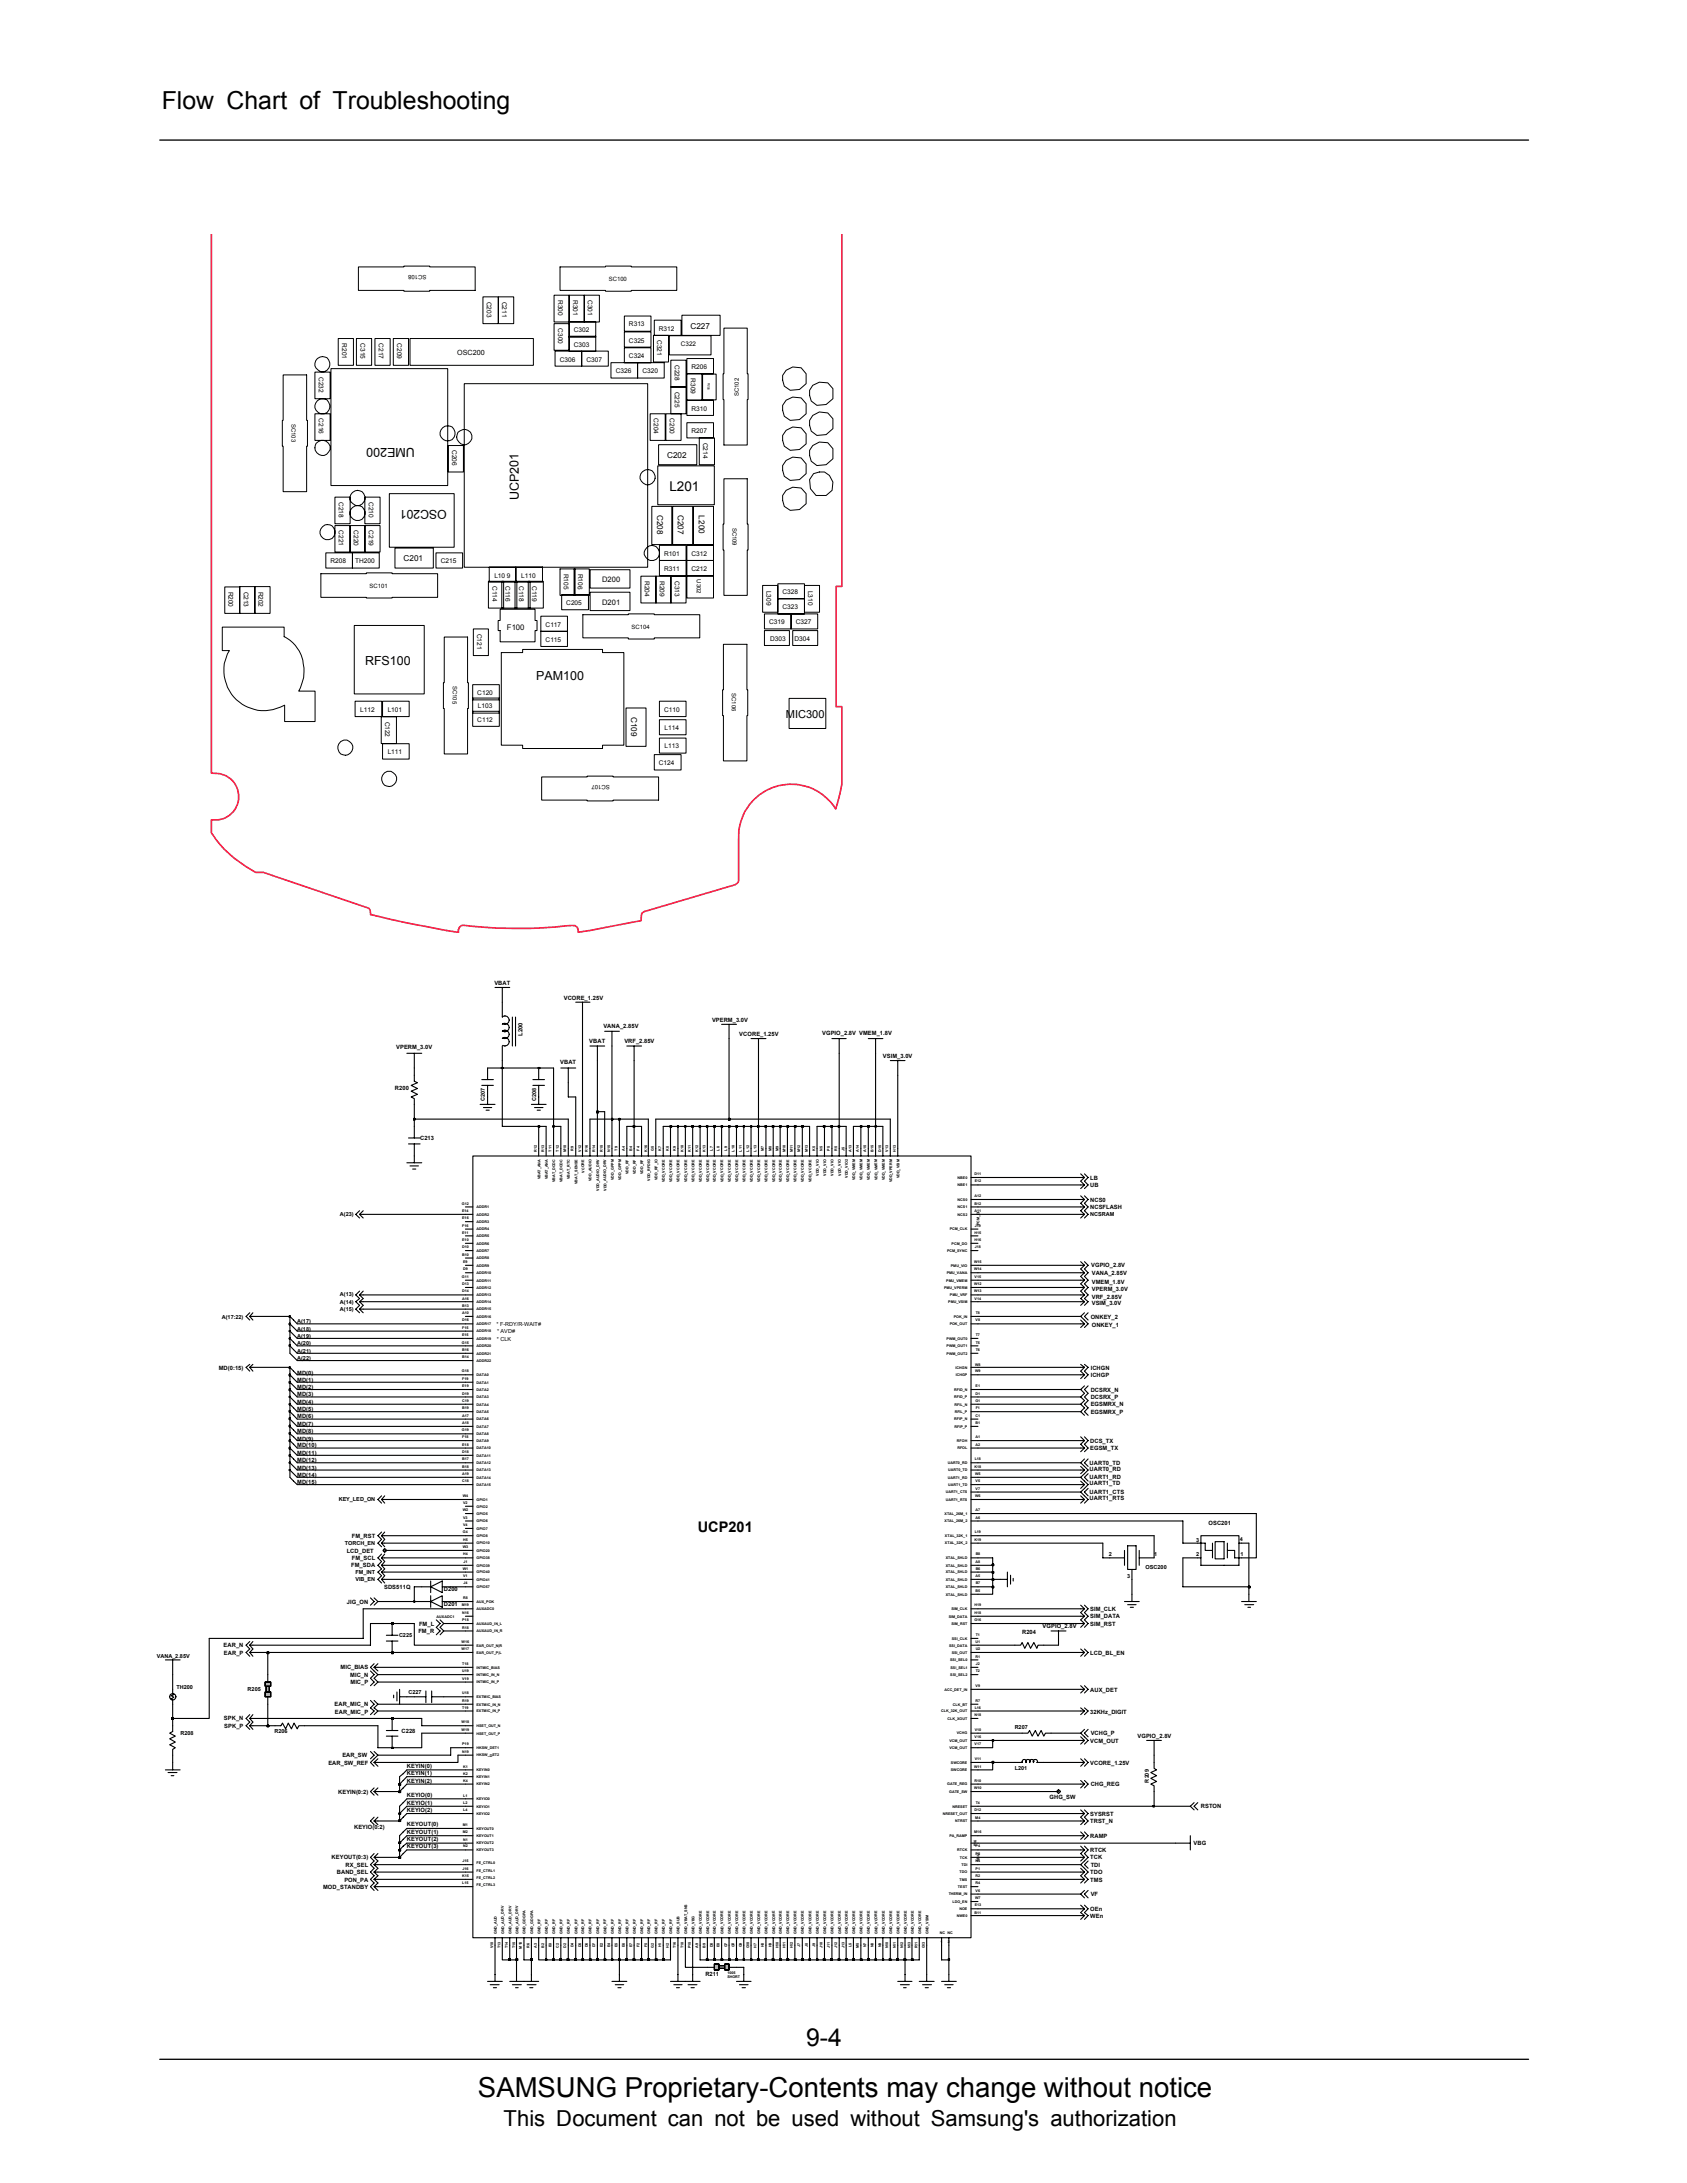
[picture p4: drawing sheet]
<svg xmlns="http://www.w3.org/2000/svg" width="216mm" height="279mm" viewBox="0 0 216 279" stroke-linecap="round" stroke-linejoin="round" font-family="sans-serif">
<defs><g id="words">
<text font-size="3.5" x="61.2" y="268.5">SAMSUNG Proprietary-Contents may change without notice</text>
<g font-size="3.2">
<text x="20.7" y="14">Flow Chart of Troubleshooting</text>
<text x="103.2" y="261.9">9-4</text>
</g>
<text font-size="2.8" x="64.5" y="272.1">This Document can not be used without Samsung's authorization</text>
<text font-size="1.9" x="89.3" y="196.1">UCP201</text>
<text font-size="1.7" x="85.7" y="62.9">L201</text>
<g font-size="1.6">
<text x="53.1" y="57.3" transform="rotate(-180 53.1 57.3)">UME200</text>
<text x="57.2" y="65.3" transform="rotate(-180 57.2 65.3)">OSC201</text>
<text x="66.4" y="64" transform="rotate(-90 66.4 64)">UCP201</text>
<text x="46.7" y="85.1">RFS100</text>
<text x="68.6" y="87">PAM100</text>
</g>
<text font-size="1.4" x="100.6" y="91.9">MIC300</text>
<g font-size="1">
<text x="88.4" y="42.1">C227</text>
<text x="85.4" y="58.6">C202</text>
<text x="84.1" y="65.9" transform="rotate(90 84.1 65.9)">C208</text>
<text x="86.8" y="65.9" transform="rotate(90 86.8 65.9)">C207</text>
<text x="89.4" y="66" transform="rotate(90 89.4 66)">L200</text>
<text x="51.6" y="71.9">C201</text>
<text x="77.1" y="74.5">D200</text>
<text x="77.1" y="77.4">D201</text>
<text x="64.9" y="80.6">F100</text>
<text x="80.8" y="91.7" transform="rotate(90 80.8 91.7)">C109</text>
</g>
<text font-size=".9" x="58.5" y="45.4">OSC200</text>
<g font-size=".8">
<text x="54.6" y="35.2" transform="rotate(-180 54.6 35.2)">SC108</text>
<text x="77.9" y="36">SC100</text>
<text x="62.3" y="38.6" transform="rotate(90 62.3 38.6)">C203</text>
<text x="64.3" y="38.6" transform="rotate(90 64.3 38.6)">C211</text>
<text x="71.4" y="38.4" transform="rotate(90 71.4 38.4)">R300</text>
<text x="73.3" y="38.4" transform="rotate(90 73.3 38.4)">R301</text>
<text x="75.2" y="38.4" transform="rotate(90 75.2 38.4)">C301</text>
<text x="80.5" y="41.8">R313</text>
<text x="43.8" y="44" transform="rotate(90 43.8 44)">R201</text>
<text x="46.1" y="43.9" transform="rotate(90 46.1 43.9)">C315</text>
<text x="48.5" y="43.9" transform="rotate(90 48.5 43.9)">C217</text>
<text x="50.8" y="43.9" transform="rotate(90 50.8 43.9)">C209</text>
<text x="71.4" y="42" transform="rotate(90 71.4 42)">C300</text>
<text x="71.6" y="46.3">C306</text>
<text x="73.4" y="42.5">C302</text>
<text x="73.4" y="44.4">C303</text>
<text x="75.1" y="46.3">C307</text>
<text x="78.8" y="47.8">C326</text>
<text x="80.5" y="45.8">C324</text>
<text x="80.5" y="43.8">C325</text>
<text x="82.2" y="47.8">C320</text>
<text x="84.1" y="43.5" transform="rotate(90 84.1 43.5)">C321</text>
<text x="84.3" y="42.3">R312</text>
<text x="86.4" y="46.7" transform="rotate(90 86.4 46.7)">C228</text>
<text x="87.1" y="44.3">C322</text>
<text x="88.5" y="47.2">R206</text>
<text x="40.8" y="48.2" transform="rotate(90 40.8 48.2)">C232</text>
<text x="40.8" y="53.6" transform="rotate(90 40.8 53.6)">C216</text>
<text x="83.7" y="53.6" transform="rotate(90 83.7 53.6)">C204</text>
<text x="85.7" y="53.6" transform="rotate(90 85.7 53.6)">C200</text>
<text x="86.4" y="50.1" transform="rotate(90 86.4 50.1)">C225</text>
<text x="88.4" y="48.4" transform="rotate(90 88.4 48.4)">R309</text>
<text x="88.5" y="52.6">R310</text>
<text x="94.6" y="50.7" transform="rotate(-90 94.6 50.7)">SC102</text>
<text x="37.3" y="54.3" transform="rotate(90 37.3 54.3)">SC103</text>
<text x="57.9" y="57.6" transform="rotate(90 57.9 57.6)">C206</text>
<text x="88.5" y="55.4">R207</text>
<text x="90" y="56.6" transform="rotate(90 90 56.6)">C214</text>
<text x="43.4" y="64.2" transform="rotate(90 43.4 64.2)">C218</text>
<text x="47.2" y="64.2" transform="rotate(90 47.2 64.2)">C210</text>
<text x="43.4" y="67.9" transform="rotate(90 43.4 67.9)">C221</text>
<text x="45.3" y="67.9" transform="rotate(90 45.3 67.9)">C220</text>
<text x="47.2" y="67.9" transform="rotate(90 47.2 67.9)">C219</text>
<text x="85" y="71.1">R101</text>
<text x="88.5" y="71.1">C312</text>
<text x="93.7" y="67.5" transform="rotate(90 93.7 67.5)">SC109</text>
<text x="29.3" y="75.7" transform="rotate(90 29.3 75.7)">R200</text>
<text x="31.2" y="75.7" transform="rotate(90 31.2 75.7)">C213</text>
<text x="33.1" y="75.7" transform="rotate(90 33.1 75.7)">R202</text>
<text x="42.3" y="72.1">R208</text>
<text x="45.4" y="72.1">TH200</text>
<text x="47.3" y="75.3">SC101</text>
<text x="56.4" y="72.1">C215</text>
<text x="63" y="75" transform="rotate(90 63 75)">C114</text>
<text x="63.3" y="73.9">L10 9</text>
<text x="64.7" y="75" transform="rotate(90 64.7 75)">C116</text>
<text x="66.4" y="75" transform="rotate(90 66.4 75)">C118</text>
<text x="66.7" y="73.9">L110</text>
<text x="68.1" y="75" transform="rotate(90 68.1 75)">C119</text>
<text x="72.2" y="73.4" transform="rotate(90 72.2 73.4)">R105</text>
<text x="72.5" y="77.4">C205</text>
<text x="74" y="73.4" transform="rotate(90 74 73.4)">R106</text>
<text x="82.5" y="74.4" transform="rotate(90 82.5 74.4)">R204</text>
<text x="84.4" y="74.4" transform="rotate(90 84.4 74.4)">R209</text>
<text x="85" y="73.1">R311</text>
<text x="86.4" y="74.4" transform="rotate(90 86.4 74.4)">C313</text>
<text x="88.5" y="73.1">C212</text>
<text x="89.2" y="74.2" transform="rotate(90 89.2 74.2)">U302</text>
<text x="98.1" y="75.6" transform="rotate(90 98.1 75.6)">L309</text>
<text x="100.1" y="76.1">C328</text>
<text x="100.1" y="78">C323</text>
<text x="103.4" y="75.6" transform="rotate(90 103.4 75.6)">L310</text>
<text x="61.1" y="81.1" transform="rotate(90 61.1 81.1)">C121</text>
<text x="69.8" y="82.1">C115</text>
<text x="69.8" y="80.2">C117</text>
<text x="80.8" y="80.5">SC104</text>
<text x="98.4" y="79.9">C319</text>
<text x="98.6" y="82">D303</text>
<text x="101.7" y="82">D304</text>
<text x="101.9" y="79.9">C327</text>
<text x="57.9" y="87.8" transform="rotate(90 57.9 87.8)">SC105</text>
<text x="61.1" y="89">C120</text>
<text x="93.7" y="88.7" transform="rotate(90 93.7 88.7)">SC106</text>
<text x="46.1" y="91.1">L112</text>
<text x="49.3" y="92.4" transform="rotate(90 49.3 92.4)">C122</text>
<text x="49.6" y="91.1">L101</text>
<text x="61.1" y="92.4">C112</text>
<text x="61.2" y="90.7">L103</text>
<text x="85" y="91.1">C110</text>
<text x="85" y="95.8">L113</text>
<text x="85" y="93.4">L114</text>
<text x="49.6" y="96.6">L111</text>
<text x="78" y="100.5" transform="rotate(-180 78 100.5)">SC107</text>
<text x="84.3" y="97.9">C124</text>
</g>
<g font-size=".7">
<text x="63.3" y="126">VBAT</text>
<text x="72.2" y="128">VCORE_1.25V</text>
<text x="77.2" y="131.6">VANA_2.85V</text>
<text x="91.1" y="130.8">VPERM_3.0V</text>
<text x="50.7" y="134.3">VPERM_3.0V</text>
<text x="66.9" y="132.6" transform="rotate(-90 66.9 132.6)">L200</text>
<text x="71.7" y="136.2">VBAT</text>
<text x="75.4" y="133.5">VBAT</text>
<text x="79.9" y="133.5">VRF_2.85V</text>
<text x="94.6" y="132.7">VCORE_1.25V</text>
<text x="105.2" y="132.5">VGPIO_2.8V VMEM_1.8V</text>
<text x="113" y="135.4">VSIM_3.0V</text>
<text x="50.5" y="139.5">R200</text>
<text x="62.1" y="140.9" transform="rotate(-90 62.1 140.9)">C207</text>
<text x="68.6" y="140.9" transform="rotate(-90 68.6 140.9)">C208</text>
<text x="53.8" y="145.9">C213</text>
<text x="43.5" y="155.7">A(23)</text>
<text x="139.5" y="155.7">NCSRAM</text>
<text x="139.5" y="153.8">NCS0</text>
<text x="139.5" y="154.7">NCSFLASH</text>
<text x="139.5" y="151.9">UB</text>
<text x="139.5" y="151">LB</text>
<text x="43.5" y="165.9">A(13)</text>
<text x="43.5" y="166.8">A(14)</text>
<text x="43.5" y="167.8">A(15)</text>
<text x="139.7" y="162.2">VGPIO_2.8V</text>
<text x="139.7" y="165.2">VPERM_3.0V</text>
<text x="139.7" y="163.2">VANA_2.85V</text>
<text x="139.7" y="166.2">VRF_2.85V</text>
<text x="139.7" y="167.1">VSIM_3.0V</text>
<text x="139.7" y="164.3">VMEM_1.8V</text>
<text x="28.4" y="168.8">A(17:22)</text>
<text x="38" y="170.3">A(18)</text>
<text x="38" y="171.3">A(19)</text>
<text x="38" y="172.2">A(20)</text>
<text x="38" y="173.1">A(21)</text>
<text x="38" y="169.4">A(17)</text>
<text x="63.5" y="169.7">* F-RDY/R-WAIT#</text>
<text x="63.6" y="171.6">* CLK</text>
<text x="63.6" y="170.6">* AVD#</text>
<text x="139.6" y="168.8">ONKEY_2</text>
<text x="139.7" y="169.9">ONKEY_1</text>
<text x="28" y="175.3">MD(0:15)</text>
<text x="38" y="174.1">A(22)</text>
<text x="38" y="176">MD(0)</text>
<text x="38" y="176.8">MD(1)</text>
<text x="38" y="177.8">MD(2)</text>
<text x="38" y="178.7">MD(3)</text>
<text x="38" y="179.7">MD(4)</text>
<text x="139.6" y="179">DCSRX_P</text>
<text x="139.6" y="178.1">DCSRX_N</text>
<text x="139.6" y="175.3">ICHGN</text>
<text x="139.6" y="176.3">ICHGP</text>
<text x="38" y="180.6">MD(5)</text>
<text x="38" y="181.5">MD(6)</text>
<text x="38" y="182.5">MD(7)</text>
<text x="38" y="183.5">MD(8)</text>
<text x="38" y="184.4">MD(9)</text>
<text x="38" y="185.3">MD(10)</text>
<text x="139.5" y="185.6">EGSM_TX</text>
<text x="139.5" y="184.7">DCS_TX</text>
<text x="139.6" y="181">EGSMRX_P</text>
<text x="139.6" y="180">EGSMRX_N</text>
<text x="38" y="186.2">MD(11)</text>
<text x="38" y="187.2">MD(12)</text>
<text x="38" y="188.1">MD(13)</text>
<text x="38" y="189">MD(14)</text>
<text x="38" y="190">MD(15)</text>
<text x="139.4" y="189.3">UART1_RD</text>
<text x="139.4" y="191.2">UART1_CTS</text>
<text x="139.4" y="192">UART1_RTS</text>
<text x="139.4" y="188.2">UART0_RD</text>
<text x="139.4" y="190.1">UART1_TD</text>
<text x="139.4" y="187.5">UART0_TD</text>
<text x="43.3" y="192.1">KEY_LED_ON</text>
<text x="44.2" y="197.8">TORCH_EN</text>
<text x="45" y="196.8">FM_RST</text>
<text x="153.1" y="197.3">3</text>
<text x="154.7" y="195.2">OSC201</text>
<text x="158.7" y="197.2">4</text>
<text x="44.4" y="198.7">LCD_DET</text>
<text x="45" y="200.6">FM_SDA</text>
<text x="45" y="199.7">FM_SCL</text>
<text x="45.5" y="202.4">VIB_EN</text>
<text x="45.5" y="201.4">FM_INT</text>
<text x="49.2" y="203.4">SDS511Q</text>
<text x="56.8" y="203.6">D200</text>
<text x="141.9" y="199.1">2</text>
<text x="144.3" y="202">3</text>
<text x="146.6" y="200.8">OSC200</text>
<text x="147.7" y="199.1">1</text>
<text x="153.1" y="199.2">2</text>
<text x="158.7" y="199.2">1</text>
<text x="44.4" y="205.3">JIG_ON</text>
<text x="51.1" y="209.5">C225</text>
<text x="53.6" y="209">FM_R</text>
<text x="53.6" y="208.1">FM_L</text>
<text x="56.8" y="205.5">D201</text>
<text x="130.8" y="209.1">R204</text>
<text x="133.4" y="208.4">VGPIO_2.8V</text>
<text x="139.5" y="207.1">SIM_DATA</text>
<text x="139.5" y="206.2">SIM_CLK</text>
<text x="139.5" y="208.1">SIM_RST</text>
<text x="20.1" y="212.2">VANA_2.85V</text>
<text x="28.6" y="210.8">EAR_N</text>
<text x="28.7" y="211.8">EAR_P</text>
<text x="43.6" y="213.7">MIC_BIAS</text>
<text x="44.8" y="214.6">MIC_N</text>
<text x="44.9" y="215.6">MIC_P</text>
<text x="139.5" y="211.8">LCD_BL_EN</text>
<text x="22.6" y="216.2">TH200</text>
<text x="28.7" y="220.2">SPK_N</text>
<text x="28.7" y="221.1">SPK_P</text>
<text x="31.7" y="216.4">R205</text>
<text x="35.1" y="221.8">R206</text>
<text x="42.8" y="218.4">EAR_MIC_N</text>
<text x="42.9" y="219.3">EAR_MIC_P</text>
<text x="51.4" y="221.8">C228</text>
<text x="52.3" y="216.9">C227</text>
<text x="129.9" y="221.3">R207</text>
<text x="139.5" y="219.3">32KHz_DIGIT</text>
<text x="139.5" y="216.5">AUX_DET</text>
<text x="23.1" y="222.1">R208</text>
<text x="42" y="225.8">EAR_SW_REF</text>
<text x="43.8" y="224.9">EAR_SW</text>
<text x="52.1" y="227.2">KEYIN(1)</text>
<text x="52.1" y="226.3">KEYIN(0)</text>
<text x="129.9" y="226.5">L201</text>
<text x="139.5" y="223">VCM_OUT</text>
<text x="139.5" y="225.8">VCORE_1.25V</text>
<text x="139.6" y="222.1">VCHG_P</text>
<text x="145.6" y="222.5">VGPIO_2.8V</text>
<text x="43.3" y="229.6">KEYIN(0:2)</text>
<text x="52.1" y="231.9">KEYIO(2)</text>
<text x="52.1" y="228.2">KEYIN(2)</text>
<text x="52.1" y="231">KEYIO(1)</text>
<text x="52.1" y="230">KEYIO(0)</text>
<text x="52.1" y="233.7">KEYOUT(0)</text>
<text x="134.3" y="230.3">GHG_SW</text>
<text x="139.5" y="233.3">TRST_N</text>
<text x="139.5" y="232.4">SYSRST</text>
<text x="139.6" y="228.6">CHG_REG</text>
<text x="147" y="228.2" transform="rotate(-90 147 228.2)">R209</text>
<text x="153.7" y="231.4">RSTON</text>
<text x="42.4" y="238">KEYOUT(0:3)</text>
<text x="43.1" y="239.9">BAND_SEL</text>
<text x="44.2" y="238.9">RX_SEL</text>
<text x="45.3" y="234.1">KEYIO(0:2)</text>
<text x="52.1" y="236.6">KEYOUT(3)</text>
<text x="52.1" y="235.6">KEYOUT(2)</text>
<text x="52.1" y="234.7">KEYOUT(1)</text>
<text x="139.5" y="238">TCK</text>
<text x="139.5" y="239.9">TDO</text>
<text x="139.5" y="235.2">RAMP</text>
<text x="139.5" y="237">RTCK</text>
<text x="139.6" y="238.9">TDI</text>
<text x="152.8" y="236.2">VBG</text>
<text x="41.4" y="241.8">MOD_STANDBY</text>
<text x="44.1" y="240.8">PON_PA</text>
<text x="139.5" y="240.8">TMS</text>
<text x="139.5" y="244.6">OEn</text>
<text x="139.5" y="245.5">WEn</text>
<text x="139.6" y="242.7">VF</text>
<text x="90.3" y="252.9">R211</text>
</g>
<g font-size=".5">
<text x="68.7" y="147.4" transform="rotate(-90 68.7 147.4)">R12</text>
<text x="69.6" y="147.4" transform="rotate(-90 69.6 147.4)">R13</text>
<text x="70.6" y="147.4" transform="rotate(-90 70.6 147.4)">T11</text>
<text x="71.5" y="147.4" transform="rotate(-90 71.5 147.4)">T12</text>
<text x="72.5" y="147.4" transform="rotate(-90 72.5 147.4)">M18</text>
<text x="73.4" y="147.3" transform="rotate(-90 73.4 147.3)">R9</text>
<text x="74.4" y="147.4" transform="rotate(-90 74.4 147.4)">V12</text>
<text x="75.2" y="147.4" transform="rotate(-90 75.2 147.4)">R16</text>
<text x="76.2" y="147.4" transform="rotate(-90 76.2 147.4)">R14</text>
<text x="77.1" y="147.4" transform="rotate(-90 77.1 147.4)">R15</text>
<text x="78.1" y="147.4" transform="rotate(-90 78.1 147.4)">N15</text>
<text x="79" y="147.3" transform="rotate(-90 79 147.3)">T9</text>
<text x="80" y="147.3" transform="rotate(-90 80 147.3)">A4</text>
<text x="80.9" y="147.3" transform="rotate(-90 80.9 147.3)">B4</text>
<text x="81.9" y="147.3" transform="rotate(-90 81.9 147.3)">F4</text>
<text x="82.8" y="147.4" transform="rotate(-90 82.8 147.4)">K16</text>
<text x="83.7" y="147.3" transform="rotate(-90 83.7 147.3)">G5</text>
<text x="84.6" y="147.3" transform="rotate(-90 84.6 147.3)">K7</text>
<text x="85.6" y="147.3" transform="rotate(-90 85.6 147.3)">K8</text>
<text x="86.5" y="147.3" transform="rotate(-90 86.5 147.3)">K9</text>
<text x="87.5" y="147.4" transform="rotate(-90 87.5 147.4)">K10</text>
<text x="88.4" y="147.4" transform="rotate(-90 88.4 147.4)">K11</text>
<text x="89.3" y="147.4" transform="rotate(-90 89.3 147.4)">K12</text>
<text x="90.3" y="147.4" transform="rotate(-90 90.3 147.4)">K13</text>
<text x="91.2" y="147.3" transform="rotate(-90 91.2 147.3)">L7</text>
<text x="92.1" y="147.3" transform="rotate(-90 92.1 147.3)">L8</text>
<text x="93" y="147.3" transform="rotate(-90 93 147.3)">L9</text>
<text x="94" y="147.4" transform="rotate(-90 94 147.4)">L10</text>
<text x="94.9" y="147.4" transform="rotate(-90 94.9 147.4)">L11</text>
<text x="95.9" y="147.4" transform="rotate(-90 95.9 147.4)">L12</text>
<text x="96.8" y="147.4" transform="rotate(-90 96.8 147.4)">L13</text>
<text x="97.8" y="147.3" transform="rotate(-90 97.8 147.3)">M7</text>
<text x="98.7" y="147.3" transform="rotate(-90 98.7 147.3)">M8</text>
<text x="99.7" y="147.3" transform="rotate(-90 99.7 147.3)">M9</text>
<text x="100.5" y="147.4" transform="rotate(-90 100.5 147.4)">M10</text>
<text x="101.5" y="147.4" transform="rotate(-90 101.5 147.4)">M11</text>
<text x="102.4" y="147.4" transform="rotate(-90 102.4 147.4)">M12</text>
<text x="103.4" y="147.4" transform="rotate(-90 103.4 147.4)">M13</text>
<text x="104.3" y="147.3" transform="rotate(-90 104.3 147.3)">K5</text>
<text x="105.3" y="147.3" transform="rotate(-90 105.3 147.3)">N5</text>
<text x="106.2" y="147.3" transform="rotate(-90 106.2 147.3)">P5</text>
<text x="107.1" y="147.3" transform="rotate(-90 107.1 147.3)">R5</text>
<text x="108.1" y="147.3" transform="rotate(-90 108.1 147.3)">J5</text>
<text x="109" y="147.4" transform="rotate(-90 109 147.4)">A13</text>
<text x="109.9" y="147.4" transform="rotate(-90 109.9 147.4)">A14</text>
<text x="110.8" y="147.4" transform="rotate(-90 110.8 147.4)">A15</text>
<text x="111.8" y="147.4" transform="rotate(-90 111.8 147.4)">B15</text>
<text x="112.8" y="147.4" transform="rotate(-90 112.8 147.4)">D15</text>
<text x="113.7" y="147.4" transform="rotate(-90 113.7 147.4)">V13</text>
<text x="114.6" y="147.4" transform="rotate(-90 114.6 147.4)">H13</text>
<text x="59.1" y="154.2">G12</text>
<text x="59.2" y="155.1">E14</text>
<text x="61" y="154.6">ADDR1</text>
<text x="61" y="155.6">ADDR2</text>
<text x="69.2" y="151" transform="rotate(-90 69.2 151)">VBAT_ANA</text>
<text x="70.1" y="151" transform="rotate(-90 70.1 151)">VBAT_ANA</text>
<text x="71.1" y="151.3" transform="rotate(-90 71.1 151.3)">VBAT_DCDC</text>
<text x="72" y="151.3" transform="rotate(-90 72 151.3)">VBAT_DCDC</text>
<text x="72.9" y="150.9" transform="rotate(-90 72.9 150.9)">VBAT_RTC</text>
<text x="73.9" y="151.5" transform="rotate(-90 73.9 151.5)">VBAT_SENSE</text>
<text x="74.8" y="150.1" transform="rotate(-90 74.8 150.1)">VCORE</text>
<text x="75.7" y="151.2" transform="rotate(-90 75.7 151.2)">VDD_AUDIO</text>
<text x="76.7" y="152.4" transform="rotate(-90 76.7 152.4)">VDD_AUDIO_DRV</text>
<text x="77.6" y="152.4" transform="rotate(-90 77.6 152.4)">VDD_AUDIO_DRV</text>
<text x="78.5" y="151" transform="rotate(-90 78.5 151)">VDD_GPPM</text>
<text x="79.5" y="151" transform="rotate(-90 79.5 151)">VDD_GPPM</text>
<text x="80.4" y="150.3" transform="rotate(-90 80.4 150.3)">VDD_RF</text>
<text x="81.4" y="150.3" transform="rotate(-90 81.4 150.3)">VDD_RF</text>
<text x="82.3" y="150.3" transform="rotate(-90 82.3 150.3)">VDD_RF</text>
<text x="83.2" y="151.1" transform="rotate(-90 83.2 151.1)">VDD_RFDIG</text>
<text x="84.1" y="151" transform="rotate(-90 84.1 151)">VDD_RF_IO</text>
<text x="85.1" y="151.3" transform="rotate(-90 85.1 151.3)">VDD_VCORE</text>
<text x="86" y="151.3" transform="rotate(-90 86 151.3)">VDD_VCORE</text>
<text x="87" y="151.3" transform="rotate(-90 87 151.3)">VDD_VCORE</text>
<text x="87.9" y="151.3" transform="rotate(-90 87.9 151.3)">VDD_VCORE</text>
<text x="88.9" y="151.3" transform="rotate(-90 88.9 151.3)">VDD_VCORE</text>
<text x="89.8" y="151.3" transform="rotate(-90 89.8 151.3)">VDD_VCORE</text>
<text x="90.8" y="151.3" transform="rotate(-90 90.8 151.3)">VDD_VCORE</text>
<text x="91.6" y="151.3" transform="rotate(-90 91.6 151.3)">VDD_VCORE</text>
<text x="92.6" y="151.3" transform="rotate(-90 92.6 151.3)">VDD_VCORE</text>
<text x="93.5" y="151.3" transform="rotate(-90 93.5 151.3)">VDD_VCORE</text>
<text x="94.5" y="151.3" transform="rotate(-90 94.5 151.3)">VDD_VCORE</text>
<text x="95.4" y="151.3" transform="rotate(-90 95.4 151.3)">VDD_VCORE</text>
<text x="96.3" y="151.3" transform="rotate(-90 96.3 151.3)">VDD_VCORE</text>
<text x="97.3" y="151.3" transform="rotate(-90 97.3 151.3)">VDD_VCORE</text>
<text x="98.2" y="151.3" transform="rotate(-90 98.2 151.3)">VDD_VCORE</text>
<text x="99.2" y="151.3" transform="rotate(-90 99.2 151.3)">VDD_VCORE</text>
<text x="100.1" y="151.3" transform="rotate(-90 100.1 151.3)">VDD_VCORE</text>
<text x="101" y="151.3" transform="rotate(-90 101 151.3)">VDD_VCORE</text>
<text x="101.9" y="151.3" transform="rotate(-90 101.9 151.3)">VDD_VCORE</text>
<text x="102.9" y="151.3" transform="rotate(-90 102.9 151.3)">VDD_VCORE</text>
<text x="103.8" y="151.3" transform="rotate(-90 103.8 151.3)">VDD_VCORE</text>
<text x="104.8" y="150.5" transform="rotate(-90 104.8 150.5)">VDD_VIO</text>
<text x="105.7" y="150.5" transform="rotate(-90 105.7 150.5)">VDD_VIO</text>
<text x="106.7" y="150.5" transform="rotate(-90 106.7 150.5)">VDD_VIO</text>
<text x="107.6" y="150.5" transform="rotate(-90 107.6 150.5)">VDD_VIO</text>
<text x="108.5" y="150.7" transform="rotate(-90 108.5 150.7)">VDD_VIO2</text>
<text x="109.5" y="151.1" transform="rotate(-90 109.5 151.1)">VDD_VMEM</text>
<text x="110.4" y="151.1" transform="rotate(-90 110.4 151.1)">VDD_VMEM</text>
<text x="111.3" y="151.1" transform="rotate(-90 111.3 151.1)">VDD_VMEM</text>
<text x="112.3" y="151.1" transform="rotate(-90 112.3 151.1)">VDD_VMEM</text>
<text x="113.2" y="151.1" transform="rotate(-90 113.2 151.1)">VDD_VMEM</text>
<text x="114.2" y="151.3" transform="rotate(-90 114.2 151.3)">VDD_VPERM</text>
<text x="115.1" y="150.8" transform="rotate(-90 115.1 150.8)">VDD_VSIM</text>
<text x="122.6" y="153.7">NCS0</text>
<text x="122.6" y="155.6">NCS2</text>
<text x="122.6" y="150.9">NBE0</text>
<text x="122.6" y="154.6">NCS1</text>
<text x="122.6" y="151.8">NBE1</text>
<text x="124.7" y="154.2">B12</text>
<text x="124.7" y="153.2">A12</text>
<text x="124.7" y="155.1">A11</text>
<text x="124.7" y="150.4">D11</text>
<text x="124.7" y="151.3">E12</text>
<text x="59.1" y="159.8">D10</text>
<text x="59.1" y="160.7">B10</text>
<text x="59.2" y="157">F16</text>
<text x="59.2" y="156.1">E16</text>
<text x="59.2" y="158.8">E10</text>
<text x="59.2" y="157.9">E11</text>
<text x="59.3" y="161.6">E9</text>
<text x="61" y="160.2">ADDR7</text>
<text x="61" y="161.2">ADDR8</text>
<text x="61" y="157.5">ADDR4</text>
<text x="61" y="156.5">ADDR3</text>
<text x="61" y="159.3">ADDR6</text>
<text x="61" y="158.3">ADDR5</text>
<text x="121.2" y="160.2">PCM_SYNC</text>
<text x="121.5" y="157.5">PCM_CLK</text>
<text x="121.8" y="159.3">PCM_DO</text>
<text x="124.7" y="161.7">W15</text>
<text x="124.7" y="157.9">H15</text>
<text x="124.7" y="158.8">H16</text>
<text x="124.8" y="157">J19</text>
<text x="124.8" y="159.8">J18</text>
<text x="125.4" y="156.8" transform="rotate(-90 125.4 156.8)">PCM_DI</text>
<text x="59.1" y="163.5">G11</text>
<text x="59.1" y="167.2">B13</text>
<text x="59.1" y="164.5">D13</text>
<text x="59.1" y="165.4">D14</text>
<text x="59.1" y="166.4">A16</text>
<text x="59.3" y="162.6">D9</text>
<text x="61" y="167.7">ADDR15</text>
<text x="61" y="165">ADDR12</text>
<text x="61" y="165.9">ADDR13</text>
<text x="61" y="162.1">ADDR9</text>
<text x="61" y="164">ADDR11</text>
<text x="61" y="163.1">ADDR10</text>
<text x="61" y="166.8">ADDR14</text>
<text x="120.8" y="165">PMU_VPERM</text>
<text x="121.1" y="164">PMU_VMEM</text>
<text x="121.2" y="163.1">PMU_VANA</text>
<text x="121.3" y="166.8">PMU_VSIM</text>
<text x="121.6" y="165.9">PMU_VRF</text>
<text x="121.7" y="162.1">PMU_VIO</text>
<text x="124.7" y="164.5">W12</text>
<text x="124.7" y="165.4">W13</text>
<text x="124.7" y="162.6">W14</text>
<text x="124.7" y="166.4">V14</text>
<text x="124.7" y="163.5">V15</text>
<text x="59.1" y="172">G15</text>
<text x="59.1" y="173.8">B14</text>
<text x="59.1" y="168.2">A10</text>
<text x="59.1" y="169.1">D16</text>
<text x="59.1" y="172.9">B16</text>
<text x="59.2" y="170.1">F15</text>
<text x="59.2" y="171">E15</text>
<text x="61" y="168.7">ADDR16</text>
<text x="61" y="170.5">ADDR18</text>
<text x="61" y="172.4">ADDR20</text>
<text x="61" y="169.6">ADDR17</text>
<text x="61" y="173.4">ADDR21</text>
<text x="61" y="171.5">ADDR19</text>
<text x="121.1" y="172.4">PWM_OUT1</text>
<text x="121.1" y="173.4">PWM_OUT2</text>
<text x="121.1" y="171.5">PWM_OUT0</text>
<text x="121.5" y="169.6">POK_OUT</text>
<text x="122.1" y="168.7">POK_IN</text>
<text x="124.9" y="169.1">V8</text>
<text x="124.9" y="172">T5</text>
<text x="124.9" y="172.9">T6</text>
<text x="124.9" y="171">T7</text>
<text x="124.9" y="168.2">T8</text>
<text x="59.1" y="175.7">G18</text>
<text x="59.1" y="179.4">C19</text>
<text x="59.1" y="178.5">D19</text>
<text x="59.2" y="176.6">F19</text>
<text x="59.2" y="177.5">E19</text>
<text x="61" y="179.9">DATA4</text>
<text x="61" y="174.3">ADDR22</text>
<text x="61" y="176.1">DATA0</text>
<text x="61" y="177.1">DATA1</text>
<text x="61" y="178">DATA2</text>
<text x="61" y="179">DATA3</text>
<text x="122.1" y="178">RFID_N</text>
<text x="122.1" y="179">RFID_P</text>
<text x="122.2" y="179.9">RFIL_N</text>
<text x="122.3" y="175.2">ICHGN</text>
<text x="122.3" y="176.1">ICHGP</text>
<text x="124.8" y="174.8">W8</text>
<text x="124.8" y="175.7">W9</text>
<text x="124.8" y="179.4">G1</text>
<text x="124.9" y="178.5">D1</text>
<text x="124.9" y="177.5">E1</text>
<text x="59.1" y="183.2">G19</text>
<text x="59.1" y="180.4">B19</text>
<text x="59.1" y="181.3">A17</text>
<text x="59.1" y="182.3">A18</text>
<text x="59.1" y="186">D18</text>
<text x="59.2" y="184.1">F18</text>
<text x="59.2" y="185">E18</text>
<text x="61" y="183.7">DATA8</text>
<text x="61" y="184.6">DATA9</text>
<text x="61" y="180.8">DATA5</text>
<text x="61" y="181.8">DATA6</text>
<text x="61" y="182.7">DATA7</text>
<text x="61" y="185.5">DATA10</text>
<text x="122.1" y="181.8">RFIP_N</text>
<text x="122.2" y="182.7">RFIP_P</text>
<text x="122.2" y="180.8">RFIL_P</text>
<text x="122.5" y="184.6">RFOH</text>
<text x="122.5" y="185.5">RFOL</text>
<text x="124.9" y="181.3">C1</text>
<text x="124.9" y="182.3">B1</text>
<text x="124.9" y="185">A2</text>
<text x="124.9" y="184.1">A1</text>
<text x="124.9" y="180.4">F1</text>
<text x="59.1" y="189.7">C18</text>
<text x="59.1" y="186.9">B17</text>
<text x="59.1" y="187.9">B18</text>
<text x="59.1" y="188.8">A19</text>
<text x="59.2" y="191.6">W4</text>
<text x="61" y="190.2">DATA15</text>
<text x="61" y="187.4">DATA12</text>
<text x="61" y="188.3">DATA13</text>
<text x="61" y="186.4">DATA11</text>
<text x="61" y="189.3">DATA14</text>
<text x="121.1" y="191.1">UART1_CTS</text>
<text x="121.3" y="189.3">UART1_RD</text>
<text x="121.3" y="187.4">UART0_RD</text>
<text x="121.3" y="188.3">UART0_TD</text>
<text x="121.4" y="190.2">UART1_TD</text>
<text x="124.7" y="187.9">K18</text>
<text x="124.7" y="186.9">L18</text>
<text x="124.8" y="191.6">W6</text>
<text x="124.8" y="188.8">W5</text>
<text x="124.9" y="190.7">V7</text>
<text x="124.9" y="189.7">V5</text>
<text x="59.2" y="193.4">W2</text>
<text x="59.2" y="196.3">G4</text>
<text x="59.3" y="197.2">H5</text>
<text x="59.3" y="192.6">V2</text>
<text x="59.3" y="194.4">V3</text>
<text x="59.3" y="195.3">V4</text>
<text x="61" y="193.9">GPIO5</text>
<text x="61" y="192.1">GPIO1</text>
<text x="61" y="196.7">GPIO8</text>
<text x="61" y="193">GPIO2</text>
<text x="61" y="194.8">GPIO6</text>
<text x="61" y="195.8">GPIO7</text>
<text x="61" y="197.7">GPIO10</text>
<text x="120.9" y="194.8">XTAL_26M_2</text>
<text x="120.9" y="193.9">XTAL_26M_1</text>
<text x="120.9" y="197.7">XTAL_32K_2</text>
<text x="120.9" y="196.7">XTAL_32K_1</text>
<text x="121.1" y="192.1">UART1_RTS</text>
<text x="124.7" y="197.2">K19</text>
<text x="124.7" y="196.3">L19</text>
<text x="124.9" y="194.4">A6</text>
<text x="124.9" y="193.4">A7</text>
<text x="59.2" y="201">W1</text>
<text x="59.2" y="198.1">W3</text>
<text x="59.3" y="199.1">H4</text>
<text x="59.3" y="201.8">V1</text>
<text x="59.3" y="202.8">J4</text>
<text x="59.3" y="200">J1</text>
<text x="61" y="203.3">GPIO57</text>
<text x="61" y="201.4">GPIO40</text>
<text x="61" y="198.6">GPIO20</text>
<text x="61" y="200.5">GPIO39</text>
<text x="61" y="199.6">GPIO38</text>
<text x="61" y="202.3">GPIO41</text>
<text x="121.1" y="202.3">XTAL_SHLD</text>
<text x="121.1" y="200.5">XTAL_SHLD</text>
<text x="121.1" y="201.4">XTAL_SHLD</text>
<text x="121.1" y="203.3">XTAL_SHLD</text>
<text x="121.1" y="199.6">XTAL_SHLD</text>
<text x="124.9" y="203.7">B5</text>
<text x="124.9" y="201.8">A5</text>
<text x="124.9" y="200">A8</text>
<text x="124.9" y="201">B6</text>
<text x="124.9" y="202.8">B7</text>
<text x="124.9" y="199.1">B8</text>
<text x="55.9" y="207">AUXADC1</text>
<text x="59.1" y="205.6">M19</text>
<text x="59.1" y="208.4">R18</text>
<text x="59.1" y="206.6">N16</text>
<text x="59.2" y="207.5">P18</text>
<text x="59.3" y="204.7">R8</text>
<text x="61" y="205.1">AUX_POK</text>
<text x="61" y="206.1">AUXADC0</text>
<text x="61" y="208.9">AUXAUD_IN_R</text>
<text x="61" y="208">AUXAUD_IN_L</text>
<text x="121.1" y="204.2">XTAL_SHLD</text>
<text x="121.4" y="207">SIM_DATA</text>
<text x="121.8" y="206.1">SIM_CLK</text>
<text x="121.8" y="208">SIM_RST</text>
<text x="121.8" y="209.9">SSI_CLK</text>
<text x="124.7" y="207.5">G16</text>
<text x="124.7" y="206.6">H18</text>
<text x="124.7" y="205.6">H19</text>
<text x="124.9" y="209.4">T1</text>
<text x="59.1" y="210.3">W16</text>
<text x="59.1" y="211.2">W17</text>
<text x="59.1" y="214">U19</text>
<text x="59.2" y="213.1">T18</text>
<text x="59.2" y="215">V19</text>
<text x="61" y="214.5">INTMIC_IN_N</text>
<text x="61" y="211.7">EAR_OUT_P|L</text>
<text x="61" y="210.7">EAR_OUT_N|R</text>
<text x="61" y="213.6">INTMIC_BIAS</text>
<text x="61" y="215.5">INTMIC_IN_P</text>
<text x="121.5" y="210.7">SSI_DATA</text>
<text x="121.6" y="212.6">SSI_SEL0</text>
<text x="121.6" y="214.5">SSI_SEL2</text>
<text x="121.6" y="213.6">SSI_SEL1</text>
<text x="121.8" y="211.7">SSI_OUT</text>
<text x="124.9" y="210.3">U1</text>
<text x="124.9" y="212.2">R1</text>
<text x="124.9" y="215.9">V9</text>
<text x="124.9" y="211.2">U2</text>
<text x="124.9" y="213.1">J2</text>
<text x="124.9" y="214">T2</text>
<text x="59.1" y="220.6">W18</text>
<text x="59.1" y="221.5">W19</text>
<text x="59.1" y="216.9">U18</text>
<text x="59.1" y="217.8">R19</text>
<text x="59.2" y="218.8">T19</text>
<text x="61" y="217.3">EXTMIC_BIAS</text>
<text x="61" y="221">HSET_OUT_N</text>
<text x="61" y="222">HSET_OUT_P</text>
<text x="61" y="218.3">EXTMIC_IN_N</text>
<text x="61" y="219.2">EXTMIC_IN_P</text>
<text x="120.5" y="219.2">CLK_32K_OUT</text>
<text x="120.9" y="216.4">ACC_DET_IN</text>
<text x="121.3" y="220.1">CLK_XOUT</text>
<text x="121.9" y="218.3">CLK_BT</text>
<text x="122.5" y="222">VCHG</text>
<text x="124.7" y="219.6">N18</text>
<text x="124.7" y="218.8">L16</text>
<text x="124.7" y="221.5">V10</text>
<text x="124.9" y="217.8">R7</text>
<text x="59.1" y="224.3">N19</text>
<text x="59.2" y="223.4">P19</text>
<text x="59.3" y="227.2">K2</text>
<text x="59.3" y="226.2">K1</text>
<text x="61" y="223.9">HKSW_DET1</text>
<text x="61" y="227.6">KEYIN1</text>
<text x="61" y="224.8">HKSW_DET2</text>
<text x="61" y="226.7">KEYIN0</text>
<text x="121.5" y="222.9">VCM_OUT</text>
<text x="121.5" y="223.9">VCM_OUT</text>
<text x="121.7" y="226.7">SWCORE</text>
<text x="121.7" y="225.7">SWCORE</text>
<text x="124.7" y="226.2">W11</text>
<text x="124.7" y="222.5">V16</text>
<text x="124.7" y="223.4">V17</text>
<text x="124.7" y="225.3">V11</text>
<text x="59.2" y="233.7">M1</text>
<text x="59.3" y="228.1">K4</text>
<text x="59.3" y="231.8">L4</text>
<text x="59.3" y="230.9">L2</text>
<text x="59.3" y="229.9">L1</text>
<text x="61" y="232.3">KEYIO2</text>
<text x="61" y="228.5">KEYIN2</text>
<text x="61" y="231.4">KEYIO1</text>
<text x="61" y="230.4">KEYIO0</text>
<text x="120.6" y="232.3">NRESET_OUT</text>
<text x="121.2" y="228.5">GATE_REG</text>
<text x="121.5" y="229.5">GATE_SW</text>
<text x="121.9" y="231.4">NRESET</text>
<text x="122.2" y="233.2">NTRST</text>
<text x="124.7" y="229">W10</text>
<text x="124.7" y="228">R10</text>
<text x="124.7" y="231.8">D12</text>
<text x="124.8" y="232.8">M4</text>
<text x="124.9" y="230.9">T4</text>
<text x="59.2" y="238.4">J15</text>
<text x="59.2" y="239.3">J16</text>
<text x="59.2" y="234.6">M2</text>
<text x="59.3" y="236.5">N2</text>
<text x="59.3" y="235.6">N1</text>
<text x="61" y="235.1">KEYOUT1</text>
<text x="61" y="234.2">KEYOUT0</text>
<text x="61" y="238.6">FE_CTRL0</text>
<text x="61" y="239.6">FE_CTRL1</text>
<text x="61" y="236.9">KEYOUT3</text>
<text x="61" y="236.1">KEYOUT2</text>
<text x="121.5" y="235.1">PA_RAMP</text>
<text x="122.5" y="236.9">RTCK</text>
<text x="122.8" y="239.8">TDO</text>
<text x="122.8" y="237.9">TCK</text>
<text x="123" y="238.8">TDI</text>
<text x="124.7" y="234.6">M16</text>
<text x="124.9" y="237.4">P2</text>
<text x="124.9" y="236.5">P4</text>
<text x="124.9" y="239.3">P1</text>
<text x="124.9" y="238.4">N4</text>
<text x="125" y="236.3" transform="rotate(-90 125 236.3)">P16</text>
<text x="125.4" y="237.6" transform="rotate(-90 125.4 237.6)">G</text>
<text x="125.4" y="238.3" transform="rotate(-90 125.4 238.3)">VB</text>
<text x="59.1" y="240.2">K15</text>
<text x="59.2" y="241.2">L15</text>
<text x="61" y="241.4">FE_CTRL3</text>
<text x="61" y="240.5">FE_CTRL2</text>
<text x="121.4" y="242.6">THERM_IN</text>
<text x="121.9" y="243.5">LDO_EN</text>
<text x="122.4" y="245.3">NWE0</text>
<text x="122.6" y="241.7">TEST</text>
<text x="122.8" y="244.5">NOE</text>
<text x="122.8" y="240.7">TMS</text>
<text x="124.7" y="245">B11</text>
<text x="124.7" y="244">E13</text>
<text x="124.8" y="243.1">W7</text>
<text x="124.9" y="242.1">V6</text>
<text x="124.9" y="240.2">R2</text>
<text x="124.9" y="241.2">R4</text>
<text x="63.1" y="249.4" transform="rotate(-90 63.1 249.4)">V18</text>
<text x="63.6" y="247.5" transform="rotate(-90 63.6 247.5)">GND_AUD</text>
<text x="64.1" y="249.4" transform="rotate(-90 64.1 249.4)">T13</text>
<text x="64.5" y="247.5" transform="rotate(-90 64.5 247.5)">GND_AUD_DRV</text>
<text x="65" y="249.4" transform="rotate(-90 65 249.4)">T14</text>
<text x="65.4" y="247.5" transform="rotate(-90 65.4 247.5)">GND_AUD_DRV</text>
<text x="65.9" y="249.4" transform="rotate(-90 65.9 249.4)">T15</text>
<text x="66.3" y="247.5" transform="rotate(-90 66.3 247.5)">GND_AUD_DRV</text>
<text x="66.8" y="249.4" transform="rotate(-90 66.8 249.4)">M15</text>
<text x="67.3" y="247.5" transform="rotate(-90 67.3 247.5)">GND_GDGPA</text>
<text x="67.8" y="249.3" transform="rotate(-90 67.8 249.3)">R6</text>
<text x="68.2" y="247.5" transform="rotate(-90 68.2 247.5)">GND_GDGPA</text>
<text x="68.7" y="249.3" transform="rotate(-90 68.7 249.3)">A3</text>
<text x="69.2" y="247.5" transform="rotate(-90 69.2 247.5)">GND_RF</text>
<text x="69.6" y="249.3" transform="rotate(-90 69.6 249.3)">B2</text>
<text x="70.1" y="247.5" transform="rotate(-90 70.1 247.5)">GND_RF</text>
<text x="70.6" y="249.3" transform="rotate(-90 70.6 249.3)">B3</text>
<text x="71.1" y="247.5" transform="rotate(-90 71.1 247.5)">GND_RF</text>
<text x="71.5" y="249.3" transform="rotate(-90 71.5 249.3)">C2</text>
<text x="72" y="247.5" transform="rotate(-90 72 247.5)">GND_RF</text>
<text x="72.5" y="249.3" transform="rotate(-90 72.5 249.3)">D2</text>
<text x="72.9" y="247.5" transform="rotate(-90 72.9 247.5)">GND_RF</text>
<text x="73.4" y="249.3" transform="rotate(-90 73.4 249.3)">D4</text>
<text x="73.9" y="247.5" transform="rotate(-90 73.9 247.5)">GND_RF</text>
<text x="74.4" y="249.3" transform="rotate(-90 74.4 249.3)">D5</text>
<text x="74.8" y="247.5" transform="rotate(-90 74.8 247.5)">GND_RF</text>
<text x="75.2" y="249.3" transform="rotate(-90 75.2 249.3)">D6</text>
<text x="75.7" y="247.5" transform="rotate(-90 75.7 247.5)">GND_RF</text>
<text x="76.2" y="249.3" transform="rotate(-90 76.2 249.3)">D7</text>
<text x="76.7" y="247.5" transform="rotate(-90 76.7 247.5)">GND_RF</text>
<text x="77.1" y="249.2" transform="rotate(-90 77.1 249.2)">E2</text>
<text x="77.6" y="247.5" transform="rotate(-90 77.6 247.5)">GND_RF</text>
<text x="78.1" y="249.2" transform="rotate(-90 78.1 249.2)">E4</text>
<text x="78.5" y="247.5" transform="rotate(-90 78.5 247.5)">GND_RF</text>
<text x="79" y="249.2" transform="rotate(-90 79 249.2)">E5</text>
<text x="79.5" y="247.5" transform="rotate(-90 79.5 247.5)">GND_RF</text>
<text x="80" y="249.2" transform="rotate(-90 80 249.2)">E6</text>
<text x="80.4" y="247.5" transform="rotate(-90 80.4 247.5)">GND_RF</text>
<text x="80.9" y="249.2" transform="rotate(-90 80.9 249.2)">E7</text>
<text x="81.4" y="247.5" transform="rotate(-90 81.4 247.5)">GND_RF</text>
<text x="81.9" y="249.2" transform="rotate(-90 81.9 249.2)">F2</text>
<text x="82.3" y="247.5" transform="rotate(-90 82.3 247.5)">GND_RF</text>
<text x="82.8" y="249.2" transform="rotate(-90 82.8 249.2)">F5</text>
<text x="83.2" y="247.5" transform="rotate(-90 83.2 247.5)">GND_RF</text>
<text x="83.7" y="249.3" transform="rotate(-90 83.7 249.3)">G2</text>
<text x="84.1" y="247.5" transform="rotate(-90 84.1 247.5)">GND_RF</text>
<text x="84.6" y="249.3" transform="rotate(-90 84.6 249.3)">H1</text>
<text x="85.1" y="247.5" transform="rotate(-90 85.1 247.5)">GND_RF</text>
<text x="85.6" y="249.3" transform="rotate(-90 85.6 249.3)">H2</text>
<text x="86" y="247.5" transform="rotate(-90 86 247.5)">GND_RF</text>
<text x="86.5" y="249.4" transform="rotate(-90 86.5 249.4)">T16</text>
<text x="87" y="247.5" transform="rotate(-90 87 247.5)">GND_SUB</text>
<text x="87.5" y="249.4" transform="rotate(-90 87.5 249.4)">T10</text>
<text x="87.9" y="247.5" transform="rotate(-90 87.9 247.5)">GND_VBAT_SNS</text>
<text x="88.4" y="249.4" transform="rotate(-90 88.4 249.4)">P15</text>
<text x="88.9" y="247.5" transform="rotate(-90 88.9 247.5)">GND_VBG</text>
<text x="89.3" y="249.3" transform="rotate(-90 89.3 249.3)">A9</text>
<text x="89.8" y="247.5" transform="rotate(-90 89.8 247.5)">GND_VCORE</text>
<text x="90.3" y="249.3" transform="rotate(-90 90.3 249.3)">B9</text>
<text x="90.8" y="247.5" transform="rotate(-90 90.8 247.5)">GND_VCORE</text>
<text x="91.2" y="249.3" transform="rotate(-90 91.2 249.3)">D8</text>
<text x="91.6" y="247.5" transform="rotate(-90 91.6 247.5)">GND_VCORE</text>
<text x="92.1" y="249.2" transform="rotate(-90 92.1 249.2)">E8</text>
<text x="92.6" y="247.5" transform="rotate(-90 92.6 247.5)">GND_VCORE</text>
<text x="93" y="249.3" transform="rotate(-90 93 249.3)">G7</text>
<text x="93.5" y="247.5" transform="rotate(-90 93.5 247.5)">GND_VCORE</text>
<text x="94" y="249.3" transform="rotate(-90 94 249.3)">G8</text>
<text x="94.5" y="247.5" transform="rotate(-90 94.5 247.5)">GND_VCORE</text>
<text x="94.9" y="249.3" transform="rotate(-90 94.9 249.3)">G9</text>
<text x="95.4" y="247.5" transform="rotate(-90 95.4 247.5)">GND_VCORE</text>
<text x="95.9" y="249.4" transform="rotate(-90 95.9 249.4)">G10</text>
<text x="96.4" y="247.5" transform="rotate(-90 96.4 247.5)">GND_VCORE</text>
<text x="96.8" y="249.3" transform="rotate(-90 96.8 249.3)">H7</text>
<text x="97.3" y="247.5" transform="rotate(-90 97.3 247.5)">GND_VCORE</text>
<text x="97.8" y="249.3" transform="rotate(-90 97.8 249.3)">H8</text>
<text x="98.2" y="247.5" transform="rotate(-90 98.2 247.5)">GND_VCORE</text>
<text x="98.7" y="249.3" transform="rotate(-90 98.7 249.3)">H9</text>
<text x="99.2" y="247.5" transform="rotate(-90 99.2 247.5)">GND_VCORE</text>
<text x="99.7" y="249.4" transform="rotate(-90 99.7 249.4)">H10</text>
<text x="100.1" y="247.5" transform="rotate(-90 100.1 247.5)">GND_VCORE</text>
<text x="100.5" y="249.4" transform="rotate(-90 100.5 249.4)">H11</text>
<text x="101" y="247.5" transform="rotate(-90 101 247.5)">GND_VCORE</text>
<text x="101.5" y="249.4" transform="rotate(-90 101.5 249.4)">H12</text>
<text x="101.9" y="247.5" transform="rotate(-90 101.9 247.5)">GND_VCORE</text>
<text x="102.4" y="249.2" transform="rotate(-90 102.4 249.2)">J7</text>
<text x="102.9" y="247.5" transform="rotate(-90 102.9 247.5)">GND_VCORE</text>
<text x="103.4" y="249.2" transform="rotate(-90 103.4 249.2)">J8</text>
<text x="103.8" y="247.5" transform="rotate(-90 103.8 247.5)">GND_VCORE</text>
<text x="104.3" y="249.2" transform="rotate(-90 104.3 249.2)">J9</text>
<text x="104.8" y="247.5" transform="rotate(-90 104.8 247.5)">GND_VCORE</text>
<text x="105.3" y="249.3" transform="rotate(-90 105.3 249.3)">J10</text>
<text x="105.7" y="247.5" transform="rotate(-90 105.7 247.5)">GND_VCORE</text>
<text x="106.2" y="249.3" transform="rotate(-90 106.2 249.3)">J11</text>
<text x="106.7" y="247.5" transform="rotate(-90 106.7 247.5)">GND_VCORE</text>
<text x="107.1" y="249.3" transform="rotate(-90 107.1 249.3)">J12</text>
<text x="107.6" y="247.5" transform="rotate(-90 107.6 247.5)">GND_VCORE</text>
<text x="108.1" y="249.3" transform="rotate(-90 108.1 249.3)">J13</text>
<text x="108.5" y="247.5" transform="rotate(-90 108.5 247.5)">GND_VCORE</text>
<text x="109" y="249.2" transform="rotate(-90 109 249.2)">L5</text>
<text x="109.5" y="247.5" transform="rotate(-90 109.5 247.5)">GND_VCORE</text>
<text x="109.9" y="249.3" transform="rotate(-90 109.9 249.3)">M5</text>
<text x="110.4" y="247.5" transform="rotate(-90 110.4 247.5)">GND_VCORE</text>
<text x="110.8" y="249.3" transform="rotate(-90 110.8 249.3)">N7</text>
<text x="111.3" y="247.5" transform="rotate(-90 111.3 247.5)">GND_VCORE</text>
<text x="111.8" y="249.3" transform="rotate(-90 111.8 249.3)">N8</text>
<text x="112.3" y="247.5" transform="rotate(-90 112.3 247.5)">GND_VCORE</text>
<text x="112.8" y="249.3" transform="rotate(-90 112.8 249.3)">N9</text>
<text x="113.2" y="247.5" transform="rotate(-90 113.2 247.5)">GND_VCORE</text>
<text x="113.7" y="249.4" transform="rotate(-90 113.7 249.4)">N10</text>
<text x="114.2" y="247.5" transform="rotate(-90 114.2 247.5)">GND_VCORE</text>
<text x="114.6" y="249.4" transform="rotate(-90 114.6 249.4)">N11</text>
<text x="115.1" y="247.5" transform="rotate(-90 115.1 247.5)">GND_VCORE</text>
<text x="115.6" y="249.4" transform="rotate(-90 115.6 249.4)">N12</text>
<text x="116.1" y="247.5" transform="rotate(-90 116.1 247.5)">GND_VCORE</text>
<text x="116.5" y="249.4" transform="rotate(-90 116.5 249.4)">N13</text>
<text x="116.9" y="247.5" transform="rotate(-90 116.9 247.5)">GND_VCORE</text>
<text x="117.4" y="249.4" transform="rotate(-90 117.4 249.4)">R11</text>
<text x="117.9" y="247.5" transform="rotate(-90 117.9 247.5)">GND_VCORE</text>
<text x="118.3" y="249.4" transform="rotate(-90 118.3 249.4)">G13</text>
<text x="118.8" y="247.5" transform="rotate(-90 118.8 247.5)">GND_VSIM</text>
<text x="120.3" y="247.5">NC NC</text>
<text x="120.4" y="248.7">1</text>
<text x="121.3" y="248.7">2</text>
<text x="93.1" y="252.7">1005</text>
<text x="93.1" y="253.2">SHORT</text>
</g>
<text font-size=".4" x="90.6" y="49" transform="rotate(90 90.6 49)">R205</text>
</g></defs>
<path d="M20.4 263.6h175.2" fill="none" stroke="#000" stroke-width=".17"/>
<path d="M20.8 265.5h174.8v9h-174.8z" fill="#fff"/>
<path d="M20.4 17.9h175.2" fill="none" stroke="#000" stroke-width=".17"/>
<g fill="none" stroke="#000" stroke-width=".14">
<path d="M52.1 134.8h1.9M53 134.8v1.9M71.8 136.7h1.9M72.7 136.7v1.9M96.1 132.9h1.9M97.1 132.9v1.9M111.1 132.9h1.9M112.1 132.9v1.9M52.3 146.4h1.5M52.3 145.6h1.5M53 144.2v1.4M53 146.4v1.6"/>
<path d="M138.3 151.2l.5 .5M138.3 151.7h.5M138.8 151.2l.5 .5-.5 .4M138.8 151.7l-.5 .4M37.1 170.4l.9 .9M37.1 176l.9 .9M37.1 175l.9 1M37.1 178.8l.9 .9M37.1 169.4l.9 1M37.1 171.3l.9 1M138.8 179.3l-.5 .4 .5 .5-.5 .5 .5 .4M139.3 179.3l-.5 .4 .5 .5-.5 .5 .5 .4"/>
<path d="M37.1 188.2l.9 .9M48.8 196.1l-.4 .5 .4 .4M48.8 196.6l.4 .4M48.8 196.6h.4M49.2 196.1l-.4 .5M138.3 187.7l.5 .5-.5 .4M138.3 188.2h.5M138.8 187.7l.5 .5-.5 .4M142 199.4h1.9M143.9 198.4v1.9M144.3 197.8h1.1v3.1h-1.1zM145.8 199.4h1.9"/>
<path d="M145.8 198.4v1.9M34.3 214.3v1M34.3 217.2v.9M54 203.1h1.1M55.1 203.1l1.5-.7v1.4zM55.1 202.4v1.4M55.8 208.3l.5 .4-.5 .5M56.3 208.3l.5 .4-.5 .5M56.6 203.1h1.1M129.9 210.6h.7l.2-.4 .3 .8 .5-.8 .3 .8 .4-.8 .4 .8 .1-.4h.8M143.9 205h1.9M144.3 205.4h1.1"/>
<path d="M144.7 205.7h.4M144.9 200.9v1.2M144.9 204v1M158.9 205h1.9M159.3 205.4h1.1M159.7 205.7h.3M159.8 204v1M47.9 237.7h.5M47.9 237.2l-.5 .5 .5 .5M48.4 237.2l-.5 .5 .5 .5M52.1 236.8l-1 .9M52.1 234.9l-1 1"/>
<path d="M52.1 227.4l-1 .9M129.9 225.6h.9M130.9 225.6a.26 .26 0 0 1 .2-.4 .26 .26 0 0 1 .2 .4M131.3 225.6a.27 .27 0 0 1 .3-.4 .27 .27 0 0 1 .2 .4M131.8 225.6a.27 .27 0 0 1 .2-.4 .27 .27 0 0 1 .2 .4M132.3 225.6a.27 .27 0 0 1 .2-.4 .27 .27 0 0 1 .2 .4M132.7 225.6h.9M138.3 227.9l.5 .4-.5 .5M138.3 236.3l.5 .5-.5 .4 .5 .5-.5 .5M138.3 228.3h.5M138.3 236.8h.5M138.3 237.7h.5"/>
<path d="M138.8 227.9l.5 .4-.5 .5M138.8 236.3l.5 .5-.5 .4 .5 .5-.5 .5M150.5 235.9h1.8M152.3 234.9v1.9M138.3 240.1l.5 .4-.5 .5M138.3 240.5h.5M138.3 244.8l.5 .4M138.3 245.2h.5M138.8 240.1l.5 .4-.5 .5M138.8 244.8l.5 .4-.5 .5M138.8 245.2l-.5 .5"/>
</g>
<path d="M34.1 215.8h.4v.8h-.4z" fill="#b2b2b2"/>
<path d="M34.1 215.8h.4v.8h-.4z" fill="none" stroke="#000" stroke-width=".14"/>
<path d="M33.9 215.3h.7v.5h-.7z" fill="#b2b2b2"/>
<path d="M33.9 215.3h.7v.5h-.7z" fill="none" stroke="#000" stroke-width=".14"/>
<path d="M33.9 216.6h.7v.6h-.7z" fill="#b2b2b2"/>
<g fill="none" stroke="#000" stroke-width=".14">
<path d="M63.4 126.4h1.8M64.3 126.4v1.9M73.7 128.3h1.8M74.5 128.3v1.9M106.5 132.9h1.8M107.4 132.9v1.9M46 155.4h.5M46 155l-.5 .4 .5 .5M46 155.4l.5 .5M46.5 155l-.5 .4M138.3 155.4h.5M138.3 154.5h.5"/>
<path d="M138.3 150.2l.5 .5M138.3 150.7h.5M138.3 153.1l.5 .4M138.3 153.5h.5M138.8 153.1l.5 .4-.5 .5 .5 .5-.5 .5 .5 .4-.5 .5M138.8 154.5l-.5 .5 .5 .4M138.8 155.4l-.5 .5M138.8 153.5l-.5 .5 .5 .5M138.8 150.2l.5 .5-.5 .5M138.8 150.7l-.5 .5M37.1 176.9l.9 .9M37.1 177.8l.9 1"/>
<path d="M46 165.2l-.5 .5 .5 .5-.5 .4 .5 .5M46 165.7l.5 .5-.5 .4M46 165.7h.5M46 166.6l.5 .5M46 166.6h.5M46.5 165.2l-.5 .5M138.3 164.3l.5 .5M138.3 164.8h.5M138.3 161.5l.5 .4M138.3 161.9h.5M138.8 164.3l.5 .5-.5 .4M138.8 164.8l-.5 .4"/>
<path d="M138.8 161.5l.5 .4-.5 .5M138.8 161.9l-.5 .5M37.1 187.2l.9 1M37.1 189.1l.9 .9M48.8 197l-.4 .5 .4 .5M48.8 197.5h.4M48.8 199.4h.4M48.8 198.9l-.4 .5 .4 .5M48.8 199.4l.4 .5M49.2 197l-.4 .5 .4 .5M49.2 198.9l-.4 .5M138.3 183.9l.5 .5-.5 .4 .5 .5"/>
<path d="M138.3 184.4h.5M138.3 185.3h.5M138.8 183.9l.5 .5-.5 .4 .5 .5-.5 .5M138.8 186.7l-.5 .5 .5 .5M138.8 185.3l-.5 .5M139.3 186.7l-.5 .5 .5 .5M153.3 197.5h.9v.9h1M153.3 199.4h.4M153.7 196.6h4.9v3.7h-4.9zM155.2 197.5v1.9M155.5 197.3h1.2v2.2h-1.2zM157.1 198.4h.9v1h.9"/>
<path d="M157.1 197.5v1.9M158.6 197.5h.3M22.1 216.2v.5l.1 .2-.3 .1 .3 .2-.3 .2 .2 .2v.5M32 211.1l-.5 .4 .5 .5M32 211.5l.4 .5M32 211.5h.4M32.4 211.1l-.4 .4M33.9 216.6h.7v.6h-.7zM47.4 217.6l.5 .5-.5 .5 .5 .4-.5 .5M47.4 204.5l.5 .5-.5 .4M47.9 217.6l.5 .5-.5 .5 .5 .4-.5 .5M47.9 204.5l.5 .5-.5 .4"/>
<path d="M47.9 212.9l-.5 .5 .5 .5M47.9 213.4l.5 .5M47.9 213.4h.5M48.4 212.9l-.5 .5M48.8 200.8l-.4 .4 .4 .5M48.8 201.2h.4M49.2 200.8l-.4 .4 .4 .5M50.4 217v.3M50.8 216.6v1.1M51.1 216.2v1.9M51.1 217.2h1M54 205h1.1"/>
<path d="M55.1 205l1.5-.8v1.5zM55.1 204.2v1.5M55.8 207.3l.5 .5-.5 .5M56.3 207.3l.5 .5-.5 .5M56.6 205h1.1M128 202.1h.9M128.9 201.2v1.9M129.3 201.6v1.2M129.7 202v.4M138.3 207.3l.5 .5-.5 .5M138.3 211.1l.5 .4-.5 .5M138.3 211.5h.5"/>
<path d="M138.3 215.8l.5 .4M138.3 216.2h.5M138.3 207.8h.5M138.8 215.8l.5 .4-.5 .5M138.8 216.2l-.5 .5M138.8 207.3l.5 .5-.5 .5M138.8 211.1l.5 .4-.5 .5M21.2 226.5h1.9M21.5 226.9h1.1M21.9 227.3h.3M22.1 225.6v.9M22.1 220.9v.7l-.4 .2 .7 .4-.7 .3 .7 .5-.7 .3 .7 .4-.3 .2v.7"/>
<path d="M47.4 224.2l.5 .4-.5 .5M47.9 232.6l-.5 .5 .5 .4M47.9 233.1l.5 .4M47.9 233.1h.5M47.9 238.2l-.5 .5 .5 .4M47.9 238.7l.5 .4M47.9 238.7h.5M47.9 224.2l.5 .4-.5 .5M47.9 228.8l-.5 .5 .5 .5M47.9 229.3l.5 .5M47.9 229.3h.5M48.4 232.6l-.5 .5"/>
<path d="M48.4 238.2l-.5 .5M48.4 228.8l-.5 .5M52.1 235.9l-1 .9M52.1 228.3l-1 1M130.8 221.8h.8l.2-.3 .3 .7 .4-.7 .3 .7 .4-.7 .4 .7 .2-.4h.7M138.3 231.6l.5 .5-.5 .5M138.3 234.5l.5 .4-.5 .5M138.3 232.1h.5M138.3 239.1l.5 .5M138.3 239.6h.5M138.3 234.9h.5M138.8 231.6l.5 .5-.5 .5"/>
<path d="M138.8 239.1l.5 .5-.5 .5M138.8 239.6l-.5 .5M138.8 234.5l.5 .4-.5 .5M152.8 230.7l-.5 .5 .5 .4M153.3 230.7l-.5 .5 .5 .4M90.5 251.8h.9M93.3 251.8h1M117.6 253.6h1.9M118.1 254h1.1M118.4 254.4h.4M118.6 252.7v.9M120.5 253.6h1.9"/>
<path d="M120.9 254h1.1M121.2 254.4h.4M121.4 252.7v.9M138.3 243.8l.5 .5M138.3 244.3h.5M138.8 243.8l.5 .5-.5 .5M138.8 244.3l-.5 .5M138.8 242l-.5 .4 .5 .5M139.3 242l-.5 .4 .5 .5"/>
<circle cx="22.1" cy="217.2" r=".4"/>
</g>
<path d="M92 251.6h.8v.3h-.8z" fill="#b2b2b2"/>
<path d="M92 251.6h.8v.3h-.8z" fill="none" stroke="#000" stroke-width=".14"/>
<path d="M91.4 251.4h.6v.7h-.6z" fill="#b2b2b2"/>
<path d="M91.4 251.4h.6v.7h-.6z" fill="none" stroke="#000" stroke-width=".14"/>
<path d="M92.8 251.4h.5v.7h-.5z" fill="#b2b2b2"/>
<g fill="none" stroke="#000" stroke-width=".14">
<path d="M53 137.6v.8l.4 .2-.8 .3 .8 .4-.8 .4 .8 .4-.8 .3 .4 .2v.8M61.7 138.2h1.4M61.7 138.9h1.4M62.4 136.7v1.5M62.4 138.9v2.5M64.3 132a.54 .54 0 0 1 .7 0 .54 .54 0 0 1 .1 .7 .54 .54 0 0 1-.8 .1M64.3 130.2a.54 .54 0 0 1 .7 0 .54 .54 0 0 1 .1 .7 .54 .54 0 0 1-.8 .1M64.3 132.9a.54 .54 0 0 1 .9 .4 .54 .54 0 0 1-.9 .5M64.3 131.1a.54 .54 0 0 1 .7 0 .54 .54 0 0 1 0 .8 .54 .54 0 0 1-.7 .1M64.3 128.3v1.9M64.3 133.9v1.8M65.6 130.2v3.7"/>
<path d="M66 130.2v3.7M68.2 138.2h1.5M68.2 138.9h1.5M68.9 136.7v1.5M68.9 138.9v2.5M75.5 133.9h1.9M76.5 133.9v1.8M77.4 132h1.9M78.3 132v1.9M80.2 133.9h1.9M81.2 133.9v1.8M92.4 131.1h1.9"/>
<path d="M93.3 131.1v1.8M113.9 135.7h1.9M114.9 135.7v1.9M52.1 148.8h1.9M52.5 149.2h1.1M52.8 149.6h.4M53 148v.8M59.6 154.5h.9M59.6 155.4h.9M59.6 156.4h.9M59.6 157.3h.9M59.6 158.2h.9"/>
<path d="M59.6 159.1h.9M60.5 148h63.8v100h-63.8zM61.4 141.4h2M61.9 141.8h1M62.2 142.1h.4M68 141.4h1.9M68.4 141.8h1.1M68.7 142.1h.5M68.9 147v1M69.9 147v1M70.8 147v1M71.8 147v1"/>
<path d="M72.7 147v1M73.7 147v1M74.5 147v1M75.5 147v1M76.5 147v1M77.4 147v1M78.3 147v1M79.3 147v1M80.2 147v1M81.2 147v1M82.1 147v1M83 147v1"/>
<path d="M83.9 147v1M84.9 147v1M85.8 147v1M86.8 147v1M87.7 147v1M88.6 147v1M89.6 147v1M90.5 147v1M91.4 147v1M92.4 147v1M93.3 147v1M94.3 147v1"/>
<path d="M95.2 147v1M96.1 147v1M97.1 147v1M98 147v1M99 147v1M99.8 147v1M100.8 147v1M101.7 147v1M102.7 147v1M103.6 147v1M104.6 147v1M105.5 147v1"/>
<path d="M106.5 147v1M107.4 147v1M108.3 147v1M109.2 147v1M110.2 147v1M111.1 147v1M112.1 147v1M113 147v1M113.9 147v1M114.9 147v1M124.3 154.5h.9M124.3 155.4h.9"/>
<path d="M124.3 157.3h.9M124.3 158.2h.9M124.3 159.1h.9M124.3 150.7h.9M124.3 151.7h.9M124.3 153.5h.9M32 175h.4M32 168.5h.4M32 168l-.5 .5 .5 .5M32 168.5l.4 .5M32 174.6l-.5 .4 .5 .5M32 175l.4 .5"/>
<path d="M32.4 174.6l-.4 .4M32.4 168l-.4 .5M37.1 173.2l.9 .9M37.1 172.3l.9 .9M37.1 168.5l.9 .9M37.1 179.7l.9 1M46 167.6h.5M46 167.1l-.5 .5 .5 .4M46.5 167.1l-.5 .5 .5 .4M59.6 160.1h.9M59.6 161h.9M59.6 161.9h.9"/>
<path d="M59.6 162.9h.9M59.6 163.9h.9M59.6 164.8h.9M59.6 165.7h.9M59.6 166.6h.9M59.6 167.6h.9M59.6 168.5h.9M59.6 169.4h.9M59.6 170.4h.9M59.6 171.3h.9M59.6 172.3h.9M59.6 173.2h.9"/>
<path d="M59.6 174.1h.9M59.6 176h.9M59.6 176.9h.9M59.6 177.8h.9M59.6 178.8h.9M59.6 179.7h.9M124.3 175h.9M124.3 160.1h.9M124.3 161.9h.9M124.3 162.9h.9M124.3 163.9h.9M124.3 164.8h.9"/>
<path d="M124.3 165.7h.9M124.3 166.6h.9M124.3 168.5h.9M124.3 169.4h.9M124.3 171.3h.9M124.3 172.3h.9M124.3 173.2h.9M124.3 176h.9M124.3 177.8h.9M124.3 178.8h.9M124.3 179.7h.9M138.3 169l.5 .4-.5 .5"/>
<path d="M138.3 165.2l.5 .5-.5 .5 .5 .4M138.3 174.6l.5 .4M138.3 175h.5M138.3 162.9h.5M138.3 163.9h.5M138.3 165.7h.5M138.3 166.6h.5M138.3 169.4h.5M138.3 176h.5M138.3 162.4l.5 .5M138.8 165.2l.5 .5-.5 .5 .5 .4-.5 .5M138.8 163.9l-.5 .4"/>
<path d="M138.8 166.6l-.5 .5M138.8 175l-.5 .5 .5 .5-.5 .4M138.8 177.4l-.5 .4 .5 .5-.5 .5 .5 .5M138.8 174.6l.5 .4-.5 .5 .5 .5-.5 .4M138.8 168l-.5 .5 1 .9-.5 .5M138.8 162.4l.5 .5-.5 .5 .5 .5-.5 .4M138.8 162.9l-.5 .5 .5 .5M139.3 177.4l-.5 .4 .5 .5-.5 .5 .5 .5M139.3 168l-.5 .5 .5 .5M37.1 181.6l.9 1M37.1 185.3l.9 1M37.1 180.7l.9 .9"/>
<path d="M37.1 182.6l.9 .9M37.1 184.4l.9 .9M37.1 186.3l.9 .9M37.1 183.5l.9 .9M48.8 191.9h.4M48.8 191.5l-.4 .4 .4 .5M48.8 191.9l.4 .5M48.8 199.9l-.4 .4 .4 .5M49.2 191.5l-.4 .4M49.2 199.9l-.4 .4M59.6 180.7h.9M59.6 181.6h.9"/>
<path d="M59.6 182.6h.9M59.6 183.5h.9M59.6 184.4h.9M59.6 185.3h.9M59.6 186.3h.9M59.6 187.2h.9M59.6 188.2h.9M59.6 189.1h.9M59.6 190h.9M59.6 191.9h.9M59.6 192.8h.9M59.6 193.7h.9"/>
<path d="M59.6 194.7h.9M59.6 195.6h.9M59.6 196.6h.9M59.6 197.5h.9M59.6 198.4h.9M59.6 199.4h.9M124.3 180.7h.9M124.3 181.6h.9M124.3 182.6h.9M124.3 184.4h.9M124.3 185.3h.9M124.3 187.2h.9"/>
<path d="M124.3 188.2h.9M124.3 189.1h.9M124.3 190h.9M124.3 191.9h.9M124.3 193.7h.9M124.3 194.7h.9M124.3 196.6h.9M124.3 197.5h.9M124.3 199.4h.9M124.3 191h.9M138.3 189.6l.5 .4-.5 .5M138.3 190h.5"/>
<path d="M138.3 191.9h.5M138.3 191.5l.5 .4M138.8 188.6l-.5 .5 1 .9-1 1 1 .9-.5 .5M138.8 191.9l-.5 .5M139.3 190.5l-.5 .5 .5 .5M139.3 188.6l-.5 .5 .5 .5M21.2 212.4h1.9M22.1 212.4v1.9M32 210.6h.4M32 219.9h.4M32 219.5l-.5 .4 .5 .5-.5 .5 .5 .4M32 210.1l-.5 .5 .5 .5"/>
<path d="M32 210.6l.4 .5M32.4 219.5l-.4 .4 .4 .5-.4 .5M32.4 210.1l-.4 .5M47.4 213.9l.5 .4-.5 .5 .5 .5-.5 .5M47.9 213.9l.5 .4-.5 .5 .5 .5-.5 .5M48.8 201.7l-.4 .4 .4 .5M48.8 202.1h.4M48.8 200.3h.4M48.8 200.3l.4 .5M49.2 201.7l-.4 .4 .4 .5M49.4 210h1.5M49.4 209.3h1.5"/>
<path d="M50.2 207.8v1.5M50.2 210v1.5M50.2 219.9v1.6M53 217.2h1.5M54.5 216.4v1.5M55.2 217.2h1.6M55.2 216.4v1.5M59.6 202.1h.9M59.6 200.3h.9M59.6 201.2h.9M59.6 203.1h.9M59.6 205h.9"/>
<path d="M59.6 205.9h.9M59.6 206.9h.9M59.6 207.8h.9M59.6 208.7h.9M59.6 210.6h.9M59.6 211.5h.9M59.6 213.4h.9M59.6 214.3h.9M59.6 215.3h.9M59.6 217.2h.9M59.6 218.1h.9M59.6 219h.9"/>
<path d="M124.3 212.4h.9M124.3 202.1h.9M124.3 200.3h.9M124.3 201.2h.9M124.3 203.1h.9M124.3 205.9h.9M124.3 206.9h.9M124.3 207.8h.9M124.3 210.6h.9M124.3 211.5h.9M124.3 213.4h.9M124.3 214.3h.9"/>
<path d="M124.3 218.1h.9M124.3 219h.9M124.3 204h.9M124.3 209.7h.9M124.3 216.2h.9M124.3 219.9h.9M134.5 208.7h1.9M135.5 208.7v1.9M138.3 205.4l.5 .5-.5 .5 .5 .5-.5 .4M138.3 205.9h.5M138.3 206.9h.5M138.3 219h.5"/>
<path d="M138.3 218.6l.5 .4M138.8 218.6l.5 .4-.5 .5M138.8 219l-.5 .5M138.8 205.4l.5 .5-.5 .5 .5 .5-.5 .4M32 220.9h.4M32 220.9l.4 .4M35.2 220.9h.7l.3-.4 .4 .8 .3-.8 .4 .8 .3-.8 .4 .8 .2-.4h.8M47.9 239.6h.5M47.9 225.6h.5M47.9 225.1l-.5 .5 .5 .5M47.9 225.6l.5 .5M47.9 239.1l-.5 .5 .5 .5-.5 .4 .5 .5-.5 .5 .5 .5"/>
<path d="M47.9 239.6l.5 .5-.5 .4M48.4 225.1l-.5 .5M48.4 239.1l-.5 .5M49.4 222.2h1.5M49.4 221.5h1.5M50.2 222.2v1.5M52.1 231.2l-1 .9M52.1 226.5l-1 .9M52.1 230.2l-1 1M52.1 232.1l-1 1M52.1 234l-1 .9M59.6 220.9h.9"/>
<path d="M59.6 221.8h.9M59.6 223.7h.9M59.6 224.6h.9M59.6 226.5h.9M59.6 227.4h.9M59.6 228.3h.9M59.6 230.2h.9M59.6 231.2h.9M59.6 232.1h.9M59.6 234h.9M59.6 234.9h.9M59.6 235.9h.9"/>
<path d="M59.6 236.8h.9M59.6 238.7h.9M59.6 239.6h.9M124.3 221.8h.9M124.3 223.7h.9M124.3 226.5h.9M124.3 228.3h.9M124.3 231.2h.9M124.3 232.1h.9M124.3 234.9h.9M124.3 235.9h.9M124.3 236.8h.9"/>
<path d="M124.3 238.7h.9M124.3 239.6h.9M124.3 222.8h.9M124.3 225.6h.9M124.3 229.3h.9M124.3 233.1h.9M124.3 237.7h.9M138.3 225.1l.5 .5-.5 .5M138.3 232.6l.5 .5-.5 .4M138.3 222.8h.5M138.3 225.6h.5M138.3 233.1h.5"/>
<path d="M138.3 222.3l.5 .5M138.8 232.6l.5 .5-.5 .4M138.8 221.3l-.5 .5 1 1-.5 .4M138.8 238.2l-.5 .5 .5 .4M138.8 225.1l.5 .5-.5 .5M138.8 222.8l-.5 .4M139.3 221.3l-.5 .5 .5 .5M139.3 238.2l-.5 .5 .5 .4M146.7 222.8h1.9M147.7 225.6v.7l.3 .2-.7 .4 .7 .4-.7 .3 .7 .4-.7 .3 .4 .3v.7M147.7 222.8v1.8M47.9 240.5l.5 .5-.5 .5 .5 .5"/>
<path d="M47.9 240.5h.5M47.9 241.5h.5M59.6 240.5h.9M59.6 241.5h.9M62.4 253.6h1.9M62.7 254h1.2M63.1 254.4h.4M63.4 248v5.6M64.3 248v2.8h.9M65.2 253.6h3.7M65.2 248v1M65.6 254h1.1"/>
<path d="M66 254.4h.3M66.1 250.8v2.8M66.1 248v1M67.1 248v1M67.5 254h1.1M67.8 254.4h.4M68 250.8v2.8M68 248v1M68.9 248v1M69.9 248v1M70.8 248v1M71.8 248v1"/>
<path d="M72.7 248v1M73.7 248v1M74.5 248v1M75.5 248v1M76.5 248v1M77.4 248v1M78.3 253.6h1.9M78.3 248v1M78.7 254h1.1M79.1 254.4h.4M79.3 250.8v2.8M79.3 248v1"/>
<path d="M80.2 248v1M81.2 248v1M82.1 248v1M83 248v1M83.9 248v1M84.9 248v1M85.8 253.6h3.8M85.8 248v1M86.2 254h1.1M86.6 254.4h.4M86.8 248v5.6M87.7 248v3.8h2.8"/>
<path d="M88.1 254h1.1M88.4 254.4h.5M88.6 248v5.6M89.6 248v1M90.5 248v1M91.4 248v1M92.4 248v1M92.8 251.4h.5v.7h-.5zM93.3 248v1M94.3 248v1M94.3 251.8h.9v1.8M94.3 253.6h1.8"/>
<path d="M94.6 254h1.1M95 254.4h.4M95.2 248v1M96.1 248v1M97.1 248v1M98 248v1M99 248v1M99.8 248v1M100.8 248v1M101.7 248v1M102.7 248v1M103.6 248v1"/>
<path d="M104.6 248v1M105.5 248v1M106.5 248v1M107.4 248v1M108.3 248v1M109.2 248v1M110.2 248v1M111.1 248v1M112.1 248v1M113 248v1M113.9 248v1M114.9 248v1"/>
<path d="M114.9 253.6h1.8M115.2 254h1.2M115.6 254.4h.4M115.8 248v1M115.8 250.8v2.8M116.7 248v1M117.6 248v1M118.6 248v4.7M120.5 248v1M121.4 248v1M121.4 250.8v1.9M124.3 240.5h.9"/>
<path d="M124.3 241.5h.9M124.3 242.4h.9M124.3 243.4h.9M124.3 244.3h.9M124.3 245.2h.9"/>
<circle cx="49.2" cy="198.4" r=".2"/>
<circle cx="135.5" cy="229.3" r=".2"/>
</g>
<path d="M65.1 250.7h.2v.2h-.2z" fill="#c2c2c2"/>
<path d="M65.1 250.7h.2v.2h-.2zM65.2 249v1.8h.9" fill="none" stroke="#000" stroke-width=".14"/>
<path d="M66 250.7h.3v.2h-.3z" fill="#c2c2c2"/>
<path d="M66 250.7h.3v.2h-.3zM66.1 249v1.8M67.1 249v1.8h.9" fill="none" stroke="#000" stroke-width=".14"/>
<path d="M67.9 250.7h.2v.2h-.2z" fill="#c2c2c2"/>
<path d="M67.9 250.7h.2v.2h-.2zM68 249v1.8M68.9 249v1.8h1" fill="none" stroke="#000" stroke-width=".14"/>
<path d="M69.8 250.7h.2v.2h-.2z" fill="#c2c2c2"/>
<path d="M69.8 250.7h.2v.2h-.2zM69.9 249v1.8h.9" fill="none" stroke="#000" stroke-width=".14"/>
<path d="M70.8 250.7h.1v.2h-.1z" fill="#c2c2c2"/>
<path d="M70.8 250.7h.1v.2h-.1zM70.8 249v1.8h1" fill="none" stroke="#000" stroke-width=".14"/>
<path d="M71.6 250.7h.2v.2h-.2z" fill="#c2c2c2"/>
<path d="M71.6 250.7h.2v.2h-.2zM71.8 249v1.8h.9" fill="none" stroke="#000" stroke-width=".14"/>
<path d="M72.6 250.7h.2v.2h-.2z" fill="#c2c2c2"/>
<path d="M72.6 250.7h.2v.2h-.2zM72.7 249v1.8h1" fill="none" stroke="#000" stroke-width=".14"/>
<path d="M73.5 250.7h.2v.2h-.2z" fill="#c2c2c2"/>
<path d="M73.5 250.7h.2v.2h-.2zM73.7 249v1.8h.8" fill="none" stroke="#000" stroke-width=".14"/>
<path d="M74.5 250.7h.2v.2h-.2z" fill="#c2c2c2"/>
<path d="M74.5 250.7h.2v.2h-.2zM74.5 249v1.8h1" fill="none" stroke="#000" stroke-width=".14"/>
<path d="M75.4 250.7h.2v.2h-.2z" fill="#c2c2c2"/>
<path d="M75.4 250.7h.2v.2h-.2zM75.5 249v1.8h1" fill="none" stroke="#000" stroke-width=".14"/>
<path d="M76.4 250.7h.2v.2h-.2z" fill="#c2c2c2"/>
<path d="M76.4 250.7h.2v.2h-.2zM76.5 249v1.8h.9" fill="none" stroke="#000" stroke-width=".14"/>
<path d="M77.3 250.7h.2v.2h-.2z" fill="#c2c2c2"/>
<path d="M77.3 250.7h.2v.2h-.2zM77.4 249v1.8h.9" fill="none" stroke="#000" stroke-width=".14"/>
<path d="M78.3 250.7h.1v.2h-.1z" fill="#c2c2c2"/>
<path d="M78.3 250.7h.1v.2h-.1zM78.3 249v1.8h1" fill="none" stroke="#000" stroke-width=".14"/>
<path d="M79.2 250.7h.1v.2h-.1z" fill="#c2c2c2"/>
<path d="M79.2 250.7h.1v.2h-.1zM79.3 249v1.8h.9" fill="none" stroke="#000" stroke-width=".14"/>
<path d="M80.1 250.7h.2v.2h-.2z" fill="#c2c2c2"/>
<path d="M80.1 250.7h.2v.2h-.2zM80.2 249v1.8h1" fill="none" stroke="#000" stroke-width=".14"/>
<path d="M81 250.7h.2v.2h-.2z" fill="#c2c2c2"/>
<path d="M81 250.7h.2v.2h-.2zM81.2 249v1.8h.9" fill="none" stroke="#000" stroke-width=".14"/>
<path d="M82 250.7h.2v.2h-.2z" fill="#c2c2c2"/>
<path d="M82 250.7h.2v.2h-.2zM82.1 249v1.8h.9" fill="none" stroke="#000" stroke-width=".14"/>
<path d="M82.9 250.7h.2v.2h-.2z" fill="#c2c2c2"/>
<path d="M82.9 250.7h.2v.2h-.2zM83 249v1.8h.9" fill="none" stroke="#000" stroke-width=".14"/>
<path d="M83.9 250.7h.2v.2h-.2z" fill="#c2c2c2"/>
<path d="M83.9 250.7h.2v.2h-.2zM83.9 249v1.8h1" fill="none" stroke="#000" stroke-width=".14"/>
<path d="M84.8 250.7h.2v.2h-.2z" fill="#c2c2c2"/>
<path d="M84.8 250.7h.2v.2h-.2zM84.9 249v1.8h.9v-1.8M89.6 249v1.8h.9" fill="none" stroke="#000" stroke-width=".14"/>
<path d="M90.4 250.7h.2v.2h-.2z" fill="#c2c2c2"/>
<path d="M90.4 250.7h.2v.2h-.2zM90.5 249v1.8h.9" fill="none" stroke="#000" stroke-width=".14"/>
<path d="M91.3 250.7h.2v.2h-.2z" fill="#c2c2c2"/>
<path d="M91.3 250.7h.2v.2h-.2zM91.4 249v1.8h1" fill="none" stroke="#000" stroke-width=".14"/>
<path d="M92.3 250.7h.2v.2h-.2z" fill="#c2c2c2"/>
<path d="M92.3 250.7h.2v.2h-.2zM92.4 249v1.8h.9" fill="none" stroke="#000" stroke-width=".14"/>
<path d="M93.2 250.7h.2v.2h-.2z" fill="#c2c2c2"/>
<path d="M93.2 250.7h.2v.2h-.2zM93.3 249v1.8h1" fill="none" stroke="#000" stroke-width=".14"/>
<path d="M94.2 250.7h.2v.2h-.2z" fill="#c2c2c2"/>
<path d="M94.2 250.7h.2v.2h-.2zM94.3 249v1.8h.9" fill="none" stroke="#000" stroke-width=".14"/>
<path d="M95.1 250.7h.1v.2h-.1z" fill="#c2c2c2"/>
<path d="M95.1 250.7h.1v.2h-.1zM95.2 249v1.8h.9" fill="none" stroke="#000" stroke-width=".14"/>
<path d="M96.1 250.7h.1v.2h-.1z" fill="#c2c2c2"/>
<path d="M96.1 250.7h.1v.2h-.1zM96.1 249v1.8h1" fill="none" stroke="#000" stroke-width=".14"/>
<path d="M96.9 250.7h.2v.2h-.2z" fill="#c2c2c2"/>
<path d="M96.9 250.7h.2v.2h-.2zM97.1 249v1.8h.9" fill="none" stroke="#000" stroke-width=".14"/>
<path d="M97.9 250.7h.2v.2h-.2z" fill="#c2c2c2"/>
<path d="M97.9 250.7h.2v.2h-.2zM98 249v1.8h1" fill="none" stroke="#000" stroke-width=".14"/>
<path d="M98.8 250.7h.2v.2h-.2z" fill="#c2c2c2"/>
<path d="M98.8 250.7h.2v.2h-.2zM99 249v1.8h.8" fill="none" stroke="#000" stroke-width=".14"/>
<path d="M99.8 250.7h.2v.2h-.2z" fill="#c2c2c2"/>
<path d="M99.8 250.7h.2v.2h-.2zM99.8 249v1.8h1" fill="none" stroke="#000" stroke-width=".14"/>
<path d="M100.7 250.7h.2v.2h-.2z" fill="#c2c2c2"/>
<path d="M100.7 250.7h.2v.2h-.2zM100.8 249v1.8h.9" fill="none" stroke="#000" stroke-width=".14"/>
<path d="M101.7 250.7h.2v.2h-.2z" fill="#c2c2c2"/>
<path d="M101.7 250.7h.2v.2h-.2zM101.7 249v1.8h1" fill="none" stroke="#000" stroke-width=".14"/>
<path d="M102.6 250.7h.2v.2h-.2z" fill="#c2c2c2"/>
<path d="M102.6 250.7h.2v.2h-.2zM102.7 249v1.8h.9" fill="none" stroke="#000" stroke-width=".14"/>
<path d="M103.5 250.7h.2v.2h-.2z" fill="#c2c2c2"/>
<path d="M103.5 250.7h.2v.2h-.2zM103.6 249v1.8h1" fill="none" stroke="#000" stroke-width=".14"/>
<path d="M104.5 250.7h.1v.2h-.1z" fill="#c2c2c2"/>
<path d="M104.5 250.7h.1v.2h-.1zM104.6 249v1.8h.9" fill="none" stroke="#000" stroke-width=".14"/>
<path d="M105.4 250.7h.2v.2h-.2z" fill="#c2c2c2"/>
<path d="M105.4 250.7h.2v.2h-.2zM105.5 249v1.8h1" fill="none" stroke="#000" stroke-width=".14"/>
<path d="M106.3 250.7h.2v.2h-.2z" fill="#c2c2c2"/>
<path d="M106.3 250.7h.2v.2h-.2zM106.5 249v1.8h.9" fill="none" stroke="#000" stroke-width=".14"/>
<path d="M107.3 250.7h.2v.2h-.2z" fill="#c2c2c2"/>
<path d="M107.3 250.7h.2v.2h-.2zM107.4 249v1.8h.9" fill="none" stroke="#000" stroke-width=".14"/>
<path d="M108.2 250.7h.2v.2h-.2z" fill="#c2c2c2"/>
<path d="M108.2 250.7h.2v.2h-.2zM108.3 249v1.8h.9" fill="none" stroke="#000" stroke-width=".14"/>
<path d="M109.2 250.7h.1v.2h-.1z" fill="#c2c2c2"/>
<path d="M109.2 250.7h.1v.2h-.1zM109.2 249v1.8h1" fill="none" stroke="#000" stroke-width=".14"/>
<path d="M110.1 250.7h.2v.2h-.2z" fill="#c2c2c2"/>
<path d="M110.1 250.7h.2v.2h-.2zM110.2 249v1.8h.9" fill="none" stroke="#000" stroke-width=".14"/>
<path d="M111 250.7h.3v.2h-.3z" fill="#c2c2c2"/>
<path d="M111 250.7h.3v.2h-.3zM111.1 249v1.8h1" fill="none" stroke="#000" stroke-width=".14"/>
<path d="M112 250.7h.1v.2h-.1z" fill="#c2c2c2"/>
<path d="M112 250.7h.1v.2h-.1zM112.1 249v1.8h.9" fill="none" stroke="#000" stroke-width=".14"/>
<path d="M112.9 250.7h.2v.2h-.2z" fill="#c2c2c2"/>
<path d="M112.9 250.7h.2v.2h-.2zM113 249v1.8h.9" fill="none" stroke="#000" stroke-width=".14"/>
<path d="M113.8 250.7h.2v.2h-.2z" fill="#c2c2c2"/>
<path d="M113.8 250.7h.2v.2h-.2zM113.9 249v1.8h1" fill="none" stroke="#000" stroke-width=".14"/>
<path d="M114.8 250.7h.2v.2h-.2z" fill="#c2c2c2"/>
<path d="M114.8 250.7h.2v.2h-.2zM114.9 249v1.8h.9" fill="none" stroke="#000" stroke-width=".14"/>
<path d="M115.7 250.7h.2v.2h-.2z" fill="#c2c2c2"/>
<path d="M115.7 250.7h.2v.2h-.2zM115.8 249v1.8h.9" fill="none" stroke="#000" stroke-width=".14"/>
<path d="M116.6 250.7h.2v.2h-.2z" fill="#c2c2c2"/>
<path d="M116.6 250.7h.2v.2h-.2zM116.7 249v1.8h.9v-1.8M120.5 249v1.8h.9" fill="none" stroke="#000" stroke-width=".14"/>
<path d="M121.4 250.7h.1v.2h-.1z" fill="#c2c2c2"/>
<g fill="none" stroke="#000" stroke-width=".14">
<path d="M48.4 239.6h11.2M48.4 238.7h11.2M48.4 237.7h2.7M125.2 239.6h13.1M125.2 238.7h13.1M48.4 241.5h11.2M48.4 240.5h11.2M121.4 250.7h.1v.2h-.1zM121.4 249v1.8M125.2 245.2h13.1M125.2 244.3h13.1M125.2 242.4h13.1"/>
<path d="M125.2 240.5h13.1"/>
</g>
<path d="M51.1 237.6h.2v.2h-.2z" fill="#c2c2c2"/>
<path d="M51.1 237.6h.2v.2h-.2zM51.1 236.8v.9M125.2 237.7h13.1" fill="none" stroke="#000" stroke-width=".14"/>
<path d="M51.1 236.7h.2v.2h-.2z" fill="#c2c2c2"/>
<path d="M51.1 236.7h.2v.2h-.2zM51.1 235.9v.9M52.1 236.8h7.5M125.2 236.8h13.1" fill="none" stroke="#000" stroke-width=".14"/>
<path d="M51.1 235.8h.2v.1h-.2z" fill="#c2c2c2"/>
<path d="M48.4 233.1h2.7M51.1 235.8h.2v.1h-.2zM51.1 234.9v1M52.1 235.9h7.5M52.1 234.9h7.5M52.1 234h7.5M125.2 235.9h25.3M125.2 234.9h13.1" fill="none" stroke="#000" stroke-width=".14"/>
<path d="M51.1 232.9h.2v.2h-.2z" fill="#c2c2c2"/>
<path d="M51.1 232.9h.2v.2h-.2zM51.1 232.1v1M125.2 233.1h13.1" fill="none" stroke="#000" stroke-width=".14"/>
<path d="M51.1 232.1h.2v.1h-.2z" fill="#c2c2c2"/>
<path d="M51.1 232.1h.2v.1h-.2zM51.1 231.2v.9M52.1 232.1h7.5M52.1 231.2h7.5M125.2 232.1h13.1M125.2 231.2h22.5" fill="none" stroke="#000" stroke-width=".14"/>
<path d="M147.6 231.1h.1v.1h-.1z" fill="#c2c2c2"/>
<path d="M48.4 229.3h2.7M52.1 230.2h7.5M147.6 231.1h.1v.1h-.1zM147.7 229.3v1.9h4.6" fill="none" stroke="#000" stroke-width=".14"/>
<path d="M51.1 229.2h.2v.2h-.2z" fill="#c2c2c2"/>
<path d="M51.1 229.2h.2v.2h-.2zM51.1 228.3v1M125.2 229.3h10.3" fill="none" stroke="#000" stroke-width=".14"/>
<path d="M51.1 228.3h.2v.2h-.2z" fill="#c2c2c2"/>
<path d="M22.1 224.6v1M51.1 228.3h.2v.2h-.2zM51.1 227.4v.9M52.1 228.3h7.5M52.1 227.4h7.5M52.1 226.5h7.5M58.6 224.6v1h-10.2M125.2 225.6h1.8v.9h-1.8M125.2 228.3h13.1" fill="none" stroke="#000" stroke-width=".14"/>
<path d="M127 225.4h.2v.3h-.2z" fill="#c2c2c2"/>
<path d="M48.4 220.9v2.8h1.8M57.7 223.7v.9h-9.3M58.6 224.6h1M127 225.4h.2v.3h-.2zM127 225.6h2.9M133.6 225.6h4.7M147.7 224.6v1" fill="none" stroke="#000" stroke-width=".14"/>
<path d="M50.1 223.6h.2v.2h-.2z" fill="#c2c2c2"/>
<path d="M50.1 223.6h.2v.2h-.2zM54 221.8v1.9h-3.8M57.7 223.7h1.9M125.2 222.8h1.8v.9h-1.8" fill="none" stroke="#000" stroke-width=".14"/>
<path d="M127 222.7h.2v.1h-.2z" fill="#c2c2c2"/>
<path d="M22.1 219.9v1M32.4 220.9h1.9M54 221.8h5.6M125.2 221.8h5.6M127 222.7h.2v.1h-.2zM127 222.8h11.3M134.5 221.8h3.8" fill="none" stroke="#000" stroke-width=".14"/>
<path d="M34.2 220.8h.2v.2h-.2z" fill="#c2c2c2"/>
<path d="M34.3 218.1v2.8h.9M54 219.9v1h5.6M34.2 220.8h.2v.2h-.2zM39 220.9h9.4" fill="none" stroke="#000" stroke-width=".14"/>
<path d="M22 219.9h.2v.2h-.2z" fill="#c2c2c2"/>
<path d="M22 219.9h.2v.2h-.2zM26.8 209.7v10.2h-4.7v-1.8M32.4 219.9h17.8" fill="none" stroke="#000" stroke-width=".14"/>
<path d="M50.1 219.9h.2v.2h-.2z" fill="#c2c2c2"/>
<g fill="none" stroke="#000" stroke-width=".14">
<path d="M22.1 214.3v1.9M32.4 211.5h1.9v2.8M48.4 219h11.2M48.4 218.1h11.2M48.4 215.3h11.2M48.4 214.3h11.2M48.4 213.4h11.2M50.1 219.9h.2v.2h-.2zM50.2 219.9h3.8M52.1 217.2h.9M56.8 217.2h2.8M125.2 219h13.1"/>
<path d="M125.2 216.2h13.1"/>
</g>
<path d="M34.2 211.4h.2v.2h-.2z" fill="#c2c2c2"/>
<path d="M34.2 211.4h.2v.2h-.2zM34.3 211.5h15.9" fill="none" stroke="#000" stroke-width=".14"/>
<path d="M50.1 211.4h.2v.2h-.2z" fill="#c2c2c2"/>
<path d="M46.5 205.9v3.8h-19.7M50.1 211.4h.2v.2h-.2zM50.2 211.5h9.4M50.2 207.8h-2.8v2.8h-15M53 207.8v2.8h6.6M56.8 208.7h2.8M125.2 211.5h13.1M125.2 210.6h4.7M133.6 210.6h1.9" fill="none" stroke="#000" stroke-width=".14"/>
<path d="M50.1 207.7h.2v.2h-.2z" fill="#c2c2c2"/>
<path d="M46.5 205.9h13.1M48.4 205h4.6M50.1 207.7h.2v.2h-.2zM50.2 207.8h2.8M56.8 207.8h2.8M125.2 207.8h13.1M125.2 206.9h13.1M125.2 205.9h13.1" fill="none" stroke="#000" stroke-width=".14"/>
<path d="M53 204.9h.1v.1h-.1z" fill="#c2c2c2"/>
<path d="M53 204.9h.1v.1h-.1zM54 203.1h-1v1.9h1M57.7 205h1.9M57.7 203.1h1.9M125.2 203.1h1.8v.9h-1.8M144.9 202.1v1.9M159.8 203.1v.9" fill="none" stroke="#000" stroke-width=".14"/>
<path d="M127 203h.2v.2h-.2z" fill="#c2c2c2"/>
<path d="M151.4 199.4v3.7h8.4M127 203h.2v.2h-.2zM127 202.1v1" fill="none" stroke="#000" stroke-width=".14"/>
<path d="M159.8 203h.2v.2h-.2z" fill="#c2c2c2"/>
<path d="M159.8 197.5v5.6M49.2 202.1h10.4M125.2 202.1h1.8M159.8 203h.2v.2h-.2z" fill="none" stroke="#000" stroke-width=".14"/>
<path d="M127 202.1h.2v.2h-.2z" fill="#c2c2c2"/>
<path d="M49.2 201.2h10.4M125.2 201.2h1.8v.9h1M127 202.1h.2v.2h-.2z" fill="none" stroke="#000" stroke-width=".14"/>
<path d="M127 201.1h.2v.2h-.2z" fill="#c2c2c2"/>
<path d="M49.2 200.3h10.4M125.2 200.3h1.8v.9M127 201.1h.2v.2h-.2z" fill="none" stroke="#000" stroke-width=".14"/>
<path d="M127 200.2h.2v.2h-.2z" fill="#c2c2c2"/>
<g fill="none" stroke="#000" stroke-width=".14">
<path d="M37.1 188.2v.9M38 190h21.6M38 189.1h21.6M49.2 198.4h10.4M49.2 197.5h10.4M49.2 196.6h10.4M49.2 191.9h10.4M49.2 199.4h10.4M125.2 197.5h15.9v1.9h.9M125.2 196.6h22.5v2.8M125.2 194.7h26.2v2.8h1.9M125.2 191.9h13.1"/>
<path d="M125.2 191h13.1M125.2 190h13.1M125.2 189.1h13.1M125.2 193.7h35.6v5.7h-1.9M125.2 199.4h1.8v.9M151.4 199.4h1.9M158.9 197.5h.9M127 200.2h.2v.2h-.2z"/>
</g>
<path d="M37 188.1h.1v.1h-.1z" fill="#c2c2c2"/>
<path d="M37 188.1h.1v.1h-.1zM37.1 187.2v1M38 188.2h21.6M125.2 188.2h13.1" fill="none" stroke="#000" stroke-width=".14"/>
<path d="M37 187.2h.1v.1h-.1z" fill="#c2c2c2"/>
<path d="M37 187.2h.1v.1h-.1zM37.1 186.3v.9M38 187.2h21.6M125.2 187.2h13.1" fill="none" stroke="#000" stroke-width=".14"/>
<path d="M37 186.2h.1v.2h-.1z" fill="#c2c2c2"/>
<path d="M37 186.2h.1v.2h-.1zM37.1 185.3v1M38 186.3h21.6" fill="none" stroke="#000" stroke-width=".14"/>
<path d="M37 185.3h.1v.2h-.1z" fill="#c2c2c2"/>
<path d="M37 185.3h.1v.2h-.1zM37.1 184.4v.9M38 185.3h21.6M125.2 185.3h13.1" fill="none" stroke="#000" stroke-width=".14"/>
<path d="M37 184.3h.1v.2h-.1z" fill="#c2c2c2"/>
<path d="M37 184.3h.1v.2h-.1zM37.1 183.5v.9M38 184.4h21.6M125.2 184.4h13.1" fill="none" stroke="#000" stroke-width=".14"/>
<path d="M37 183.4h.1v.2h-.1z" fill="#c2c2c2"/>
<path d="M37 183.4h.1v.2h-.1zM37.1 182.6v.9M38 183.5h21.6" fill="none" stroke="#000" stroke-width=".14"/>
<path d="M37 182.4h.1v.2h-.1z" fill="#c2c2c2"/>
<path d="M37 182.4h.1v.2h-.1zM37.1 181.6v1M38 182.6h21.6" fill="none" stroke="#000" stroke-width=".14"/>
<path d="M37 181.5h.1v.2h-.1z" fill="#c2c2c2"/>
<path d="M37 181.5h.1v.2h-.1zM37.1 180.7v.9M38 181.6h21.6" fill="none" stroke="#000" stroke-width=".14"/>
<path d="M37 180.5h.1v.2h-.1z" fill="#c2c2c2"/>
<path d="M37.1 179.7v1M37 180.5h.1v.2h-.1zM38 180.7h21.6M125.2 180.7h13.1" fill="none" stroke="#000" stroke-width=".14"/>
<path d="M37 179.7h.1v.1h-.1z" fill="#c2c2c2"/>
<path d="M37 179.7h.1v.1h-.1zM37.1 178.8v.9M38 179.7h21.6M125.2 179.7h13.1" fill="none" stroke="#000" stroke-width=".14"/>
<path d="M37 178.7h.1v.2h-.1z" fill="#c2c2c2"/>
<path d="M37 178.7h.1v.2h-.1zM37.1 177.8v1M38 178.8h21.6M125.2 178.8h13.1" fill="none" stroke="#000" stroke-width=".14"/>
<path d="M37 177.8h.1v.2h-.1z" fill="#c2c2c2"/>
<path d="M37 177.8h.1v.2h-.1zM37.1 176.9v.9M38 177.8h21.6M125.2 177.8h13.1" fill="none" stroke="#000" stroke-width=".14"/>
<path d="M37 176.8h.1v.2h-.1z" fill="#c2c2c2"/>
<path d="M37 176.8h.1v.2h-.1zM37.1 176v.9M38 176.9h21.6" fill="none" stroke="#000" stroke-width=".14"/>
<path d="M37 175.9h.1v.2h-.1z" fill="#c2c2c2"/>
<path d="M32.4 175h4.7v1M37 175.9h.1v.2h-.1zM38 176h21.6M125.2 176h13.1" fill="none" stroke="#000" stroke-width=".14"/>
<path d="M37 175h.1v.2h-.1z" fill="#c2c2c2"/>
<path d="M37 175h.1v.2h-.1zM37.1 172.3v.9M38 174.1h21.6M38 173.2h21.6M125.2 175h13.1" fill="none" stroke="#000" stroke-width=".14"/>
<path d="M37 172.1h.1v.2h-.1z" fill="#c2c2c2"/>
<path d="M37 172.1h.1v.2h-.1zM37.1 171.3v1M38 172.3h21.6" fill="none" stroke="#000" stroke-width=".14"/>
<path d="M37 171.3h.1v.1h-.1z" fill="#c2c2c2"/>
<path d="M37 171.3h.1v.1h-.1zM37.1 170.4v.9M38 171.3h21.6" fill="none" stroke="#000" stroke-width=".14"/>
<path d="M37 170.3h.1v.1h-.1z" fill="#c2c2c2"/>
<path d="M37 170.3h.1v.1h-.1zM37.1 169.4v1M38 170.4h21.6" fill="none" stroke="#000" stroke-width=".14"/>
<path d="M37 169.4h.1v.2h-.1z" fill="#c2c2c2"/>
<path d="M32.4 168.5h4.7v.9M37 169.4h.1v.2h-.1zM38 169.4h21.6M125.2 169.4h13.1" fill="none" stroke="#000" stroke-width=".14"/>
<path d="M37 168.4h.1v.2h-.1z" fill="#c2c2c2"/>
<g fill="none" stroke="#000" stroke-width=".14">
<path d="M64.3 136.7v7.5h4.6v2.8M74.5 130.2v16.8M114.9 137.6v9.4M46.5 155.4h13.1M53 143.2v1M69.9 144.2v2.8M70.8 144.2v2.8M71.8 144.2v2.8M72.7 143.2v3.8M73.7 140.4v6.6M75.5 143.2v3.8M76.5 142.3v4.7"/>
<path d="M77.4 142.3v4.7M78.3 143.2v3.8M79.3 143.2v3.8M80.2 144.2v2.8M81.2 144.2v2.8M82.1 144.2v2.8M83 143.2v3.8M83.9 143.2v3.8M84.9 144.2v2.8M85.8 144.2v2.8M86.8 144.2v2.8M87.7 144.2v2.8"/>
<path d="M88.6 144.2v2.8M89.6 144.2v2.8M90.5 144.2v2.8M91.4 144.2v2.8M92.4 144.2v2.8M93.3 144.2v2.8M94.3 144.2v2.8M95.2 144.2v2.8M96.1 144.2v2.8M97.1 144.2v2.8M98 144.2v2.8M99 144.2v2.8"/>
<path d="M99.8 144.2v2.8M100.8 144.2v2.8M101.7 144.2v2.8M102.7 144.2v2.8M103.6 144.2v2.8M104.6 144.2v2.8M105.5 144.2v2.8M106.5 144.2v2.8M107.4 144.2v2.8M108.3 144.2v2.8M109.2 144.2v2.8M110.2 144.2v2.8"/>
<path d="M111.1 144.2v2.8M112.1 144.2v2.8M113 144.2v2.8M113.9 143.2v3.8M125.2 155.4h13.1M125.2 154.5h13.1M125.2 153.5h13.1M125.2 151.7h13.1M125.2 150.7h13.1M37 168.4h.1v.2h-.1zM46.5 167.6h13.1M46.5 166.6h13.1"/>
<path d="M46.5 165.7h13.1M125.2 168.5h13.1M125.2 166.6h13.1M125.2 165.7h13.1M125.2 164.8h13.1M125.2 163.9h13.1M125.2 162.9h13.1M125.2 161.9h13.1"/>
</g>
<path d="M68.9 144.1h.2v.2h-.2z" fill="#c2c2c2"/>
<path d="M68.9 144.1h.2v.2h-.2zM68.9 144.2h1" fill="none" stroke="#000" stroke-width=".14"/>
<path d="M70.8 144.1h.1v.2h-.1z" fill="#c2c2c2"/>
<path d="M70.8 136.7v7.5h1M70.8 144.1h.1v.2h-.1zM80.2 144.2h1" fill="none" stroke="#000" stroke-width=".14"/>
<path d="M81 144.1h.2v.2h-.2z" fill="#c2c2c2"/>
<path d="M81.2 135.7v8.5h.9M81 144.1h.2v.2h-.2zM84.9 144.2h.9" fill="none" stroke="#000" stroke-width=".14"/>
<path d="M85.7 144.1h.3v.2h-.3z" fill="#c2c2c2"/>
<path d="M85.7 144.1h.3v.2h-.3zM85.8 144.2h1" fill="none" stroke="#000" stroke-width=".14"/>
<path d="M86.7 144.1h.1v.2h-.1z" fill="#c2c2c2"/>
<path d="M86.7 144.1h.1v.2h-.1zM86.8 144.2h.9" fill="none" stroke="#000" stroke-width=".14"/>
<path d="M87.6 144.1h.2v.2h-.2z" fill="#c2c2c2"/>
<path d="M87.6 144.1h.2v.2h-.2zM87.7 144.2h.9" fill="none" stroke="#000" stroke-width=".14"/>
<path d="M88.5 144.1h.2v.2h-.2z" fill="#c2c2c2"/>
<path d="M88.5 144.1h.2v.2h-.2zM88.6 144.2h1" fill="none" stroke="#000" stroke-width=".14"/>
<path d="M89.5 144.1h.2v.2h-.2z" fill="#c2c2c2"/>
<path d="M89.5 144.1h.2v.2h-.2zM89.6 144.2h.9" fill="none" stroke="#000" stroke-width=".14"/>
<path d="M90.4 144.1h.2v.2h-.2z" fill="#c2c2c2"/>
<path d="M90.4 144.1h.2v.2h-.2zM90.5 144.2h.9" fill="none" stroke="#000" stroke-width=".14"/>
<path d="M91.3 144.1h.2v.2h-.2z" fill="#c2c2c2"/>
<path d="M91.3 144.1h.2v.2h-.2zM91.4 144.2h1" fill="none" stroke="#000" stroke-width=".14"/>
<path d="M92.3 144.1h.2v.2h-.2z" fill="#c2c2c2"/>
<path d="M92.3 144.1h.2v.2h-.2zM92.4 144.2h.9" fill="none" stroke="#000" stroke-width=".14"/>
<path d="M93.2 144.1h.2v.2h-.2z" fill="#c2c2c2"/>
<path d="M93.2 144.1h.2v.2h-.2zM93.3 144.2h1" fill="none" stroke="#000" stroke-width=".14"/>
<path d="M94.2 144.1h.2v.2h-.2z" fill="#c2c2c2"/>
<path d="M94.2 144.1h.2v.2h-.2zM94.3 144.2h.9" fill="none" stroke="#000" stroke-width=".14"/>
<path d="M95.1 144.1h.1v.2h-.1z" fill="#c2c2c2"/>
<path d="M95.1 144.1h.1v.2h-.1zM95.2 144.2h.9" fill="none" stroke="#000" stroke-width=".14"/>
<path d="M96.1 144.1h.1v.2h-.1z" fill="#c2c2c2"/>
<path d="M96.1 144.1h.1v.2h-.1zM96.1 144.2h1" fill="none" stroke="#000" stroke-width=".14"/>
<path d="M96.9 144.1h.2v.2h-.2z" fill="#c2c2c2"/>
<path d="M97.1 134.8v9.4h.9M96.9 144.1h.2v.2h-.2z" fill="none" stroke="#000" stroke-width=".14"/>
<path d="M97.9 144.1h.2v.2h-.2z" fill="#c2c2c2"/>
<path d="M97.9 144.1h.2v.2h-.2zM98 144.2h1" fill="none" stroke="#000" stroke-width=".14"/>
<path d="M98.8 144.1h.2v.2h-.2z" fill="#c2c2c2"/>
<path d="M98.8 144.1h.2v.2h-.2zM99 144.2h.8" fill="none" stroke="#000" stroke-width=".14"/>
<path d="M99.8 144.1h.2v.2h-.2z" fill="#c2c2c2"/>
<path d="M99.8 144.1h.2v.2h-.2zM99.8 144.2h1" fill="none" stroke="#000" stroke-width=".14"/>
<path d="M100.7 144.1h.2v.2h-.2z" fill="#c2c2c2"/>
<path d="M100.7 144.1h.2v.2h-.2zM100.8 144.2h.9" fill="none" stroke="#000" stroke-width=".14"/>
<path d="M101.7 144.1h.2v.2h-.2z" fill="#c2c2c2"/>
<path d="M101.7 144.1h.2v.2h-.2zM101.7 144.2h1" fill="none" stroke="#000" stroke-width=".14"/>
<path d="M102.6 144.1h.2v.2h-.2z" fill="#c2c2c2"/>
<path d="M102.6 144.1h.2v.2h-.2zM102.7 144.2h.9M104.6 144.2h.9" fill="none" stroke="#000" stroke-width=".14"/>
<path d="M105.4 144.1h.2v.2h-.2z" fill="#c2c2c2"/>
<path d="M105.4 144.1h.2v.2h-.2zM105.5 144.2h1" fill="none" stroke="#000" stroke-width=".14"/>
<path d="M106.3 144.1h.2v.2h-.2z" fill="#c2c2c2"/>
<path d="M106.3 144.1h.2v.2h-.2zM106.5 144.2h.9" fill="none" stroke="#000" stroke-width=".14"/>
<path d="M107.3 144.1h.2v.2h-.2z" fill="#c2c2c2"/>
<path d="M107.4 134.8v9.4h.9M107.3 144.1h.2v.2h-.2zM109.2 144.2h1" fill="none" stroke="#000" stroke-width=".14"/>
<path d="M110.1 144.1h.2v.2h-.2z" fill="#c2c2c2"/>
<path d="M110.1 144.1h.2v.2h-.2zM110.2 144.2h.9" fill="none" stroke="#000" stroke-width=".14"/>
<path d="M111 144.1h.3v.2h-.3z" fill="#c2c2c2"/>
<path d="M111 144.1h.3v.2h-.3zM111.1 144.2h1" fill="none" stroke="#000" stroke-width=".14"/>
<path d="M112 144.1h.1v.2h-.1z" fill="#c2c2c2"/>
<path d="M112.1 134.8v9.4h.9M112 144.1h.1v.2h-.1z" fill="none" stroke="#000" stroke-width=".14"/>
<path d="M53 143.2h.1v.2h-.1z" fill="#c2c2c2"/>
<path d="M53 143.2h.1v.2h-.1zM53 141.4v1.8h19.7M75.5 143.2h2.8" fill="none" stroke="#000" stroke-width=".14"/>
<path d="M78.3 143.2h.1v.2h-.1z" fill="#c2c2c2"/>
<path d="M78.3 133.9v9.3h1M78.3 143.2h.1v.2h-.1z" fill="none" stroke="#000" stroke-width=".14"/>
<path d="M79.2 143.2h.1v.2h-.1z" fill="#c2c2c2"/>
<path d="M79.2 143.2h.1v.2h-.1zM79.3 143.2h3.7M83.9 143.2h9.4" fill="none" stroke="#000" stroke-width=".14"/>
<path d="M93.2 143.2h.2v.2h-.2z" fill="#c2c2c2"/>
<path d="M93.3 132.9v10.3h20.6M93.2 143.2h.2v.2h-.2z" fill="none" stroke="#000" stroke-width=".14"/>
<path d="M76.4 142.2h.2v.2h-.2z" fill="#c2c2c2"/>
<path d="M53 136.7v.9M62.4 136.7h1.9M72.7 138.6v1.8h1M76.5 135.7v6.6h.9M76.4 142.2h.2v.2h-.2z" fill="none" stroke="#000" stroke-width=".14"/>
<path d="M64.2 136.6h.2v.2h-.2z" fill="#c2c2c2"/>
<path d="M64.2 136.6h.2v.2h-.2zM64.3 135.7v1h4.6" fill="none" stroke="#000" stroke-width=".14"/>
<path d="M68.9 136.6h.2v.2h-.2z" fill="#c2c2c2"/>
<path d="M68.9 136.6h.2v.2h-.2zM68.9 136.7h1.9" fill="none" stroke="#000" stroke-width=".14"/>
<path d="M27.1 30v69a3 3 0 0 1 3.4 2.2 3 3 0 0 1-2 3.6l-.6 .1h-.8v1.7a15.1 15.1 0 0 0 5.6 5.1h1l13.5 4.5 .1 .3 .1 .6 4.9 1.1 6.4 1.1a.74 .74 0 0 1 .2-.7 .74 .74 0 0 1 .8-.1 62 62 0 0 0 13.5-.1 .69 .69 0 0 1 .8 .9l8-1.5 .1-.7a.63 .63 0 0 1 .6-.5l11.4-3.4 .2-.1 .2-.2v-.3v-5.1a6.7 6.7 0 0 1 4.7-6.8 6.7 6.7 0 0 1 7.8 2.8l.7-3.1v-10h-.7v-15.3h.7v-45.1" fill="none" stroke="#ff1d46" stroke-width=".21"/>
<g fill="none" stroke="#000" stroke-width=".13">
<path d="M45.9 34.2h5.8v-.1h3.3v.1h5.8v3h-5.8v.1h-3.3v-.1h-5.8zM61.8 38h2v3.4h-2zM63.8 38h1.9v3.4h-1.9zM70.9 37.8h1.9v3.4h-1.9zM71.7 34.2h5.8v-.1h3.3v.1h5.8v3h-5.8v.1h-3.3v-.1h-5.8zM72.8 37.8h2v3.4h-2zM74.8 37.8h1.9v3.4h-1.9zM36.2 48h3v5.8h.1v3.3h-.1v5.8h-3v-5.8h-.1v-3.3h.1zM40.3 53h1.9v3.4h-1.9zM40.3 47.6h1.9v3.4h-1.9zM42.4 47.2h14.9v14.9h-14.9zM43.3 43.3h1.9v3.5h-1.9z"/>
<path d="M45.6 43.3h2v3.5h-2zM48 43.3h1.9v3.5h-1.9zM50.3 43.3h2v3.5h-2zM52.5 43.3h15.8v3.5h-15.8zM57.4 57h1.9v3.4h-1.9zM59.4 49.1h23.5v23.5h-23.5zM70.9 41.4h1.9v3.4h-1.9zM71 44.9h3.4v2h-3.4zM72.8 41.2h3.4v2h-3.4zM72.8 43h3.4v2h-3.4zM74.4 44.9h3.5v2h-3.5zM78.2 46.4h3.4v2h-3.4z"/>
<path d="M79.9 44.5h3.4v1.9h-3.4zM79.9 42.5h3.4v1.9h-3.4zM79.9 40.4h3.4v2h-3.4zM81.6 46.4h3.4v2h-3.4zM83.2 53h1.9v3.4h-1.9zM83.6 42.9h2v3.4h-2zM83.7 41h3.5v1.9h-3.5zM84.2 59.6h7.2v5h-7.2zM84.3 56.9h4.9v2.6h-4.9zM85.2 53h2v3.4h-2zM85.7 43h5.3v2.4h-5.3zM85.9 49.5h1.9v3.5h-1.9z"/>
<path d="M85.9 46.1h1.9v3.4h-1.9zM87.3 40.3h4.9v2.6h-4.9zM87.9 45.9h3.4v1.9h-3.4zM87.9 54.1h3.4v1.9h-3.4zM87.9 47.8h1.9v3.4h-1.9zM87.9 51.2h3.4v2h-3.4zM89.5 56h1.9v3.5h-1.9zM89.9 47.9h1.8v3.3h-1.8zM92.6 42h3v5.8h.1v3.3h-.1v5.9h-3v-5.9h-.1v-3.3h.1zM100.6 55.1l.9-.4 1 .1 .7 .7v1.3l-.9 .7-1.2 .1-.7-.5-.2-.7v-.7zM100.6 58.9l.9-.4 1 .1 .7 .8v1.2l-.9 .8-1.2 .1-.7-.5-.2-.8v-.6zM100.6 51.2l.9-.4 1 .1 .7 .8v1.3l-.9 .7-1.2 .1-.7-.5-.2-.8v-.6z"/>
<path d="M100.6 47.4l.9-.4 1 .1 .7 .7v1.3l-.9 .7-1.2 .2-.7-.6-.2-.7v-.7zM104 53.2l.9-.5 1 .2 .7 .7v1.3l-.9 .7-1.2 .1a1.63 1.63 0 0 1-.5-2.5zM104 57l.9-.4 1 .1 .7 .7v1.3l-.9 .8-1.2 .1a1.63 1.63 0 0 1-.5-2.6zM104 49.3l.9-.4 1 .1 .7 .7v1.3l-.9 .8-1.2 .1a1.63 1.63 0 0 1-.5-2.6zM28.8 75.1h1.9v3.4h-1.9zM30.7 75.1h1.9v3.4h-1.9zM32.6 75.1h2v3.4h-2zM41.1 73.4h5.8v-.1h3.3v.1h5.8v3.1h-5.8h-9.1zM41.7 70.8h3.4v1.9h-3.4zM42.9 63.6h1.9v3.4h-1.9zM42.9 67.3h1.9v3.4h-1.9zM44.8 67.3h1.9v3.4h-1.9z"/>
<path d="M45.1 70.8h3.4v1.9h-3.4zM46.7 67.3h1.9v3.4h-1.9zM46.7 63.6h1.9v3.4h-1.9zM49.8 63.2h8.3v6.8h-8.3zM50.5 70.1h5v2.6h-5zM55.8 70.8h3.4v1.9h-3.4zM62.5 74.4h2v3.4h-2zM62.6 72.6h3.4v1.9h-3.4zM64 78h4.5v1.4h.2v1.3h-.2v1.4h-4.5v-1.4h-.2v-1.3h.2zM64.2 74.4h1.9v3.4h-1.9zM65.9 74.4h1.9v3.4h-1.9zM66 72.6h3.4v1.9h-3.4z"/>
<path d="M67.6 74.4h1.9v3.4h-1.9zM69.2 78.9h3.4v1.9h-3.4zM71.7 72.8h1.9v3.4h-1.9zM71.9 76.1h3.4v1.9h-3.4zM73.5 72.8h1.9v3.4h-1.9zM74.6 78.7h5.8v-.1h3.3v.1h5.9v2.9h-5.9v.2h-3.3v-.2h-5.8zM75.5 72.9h5.1v2.4h-5.1zM75.5 75.8h5.1v2.3h-5.1zM82 73.7h2v3.5h-2zM83.4 64.8h2.6v4.9h-2.6zM83.9 73.7h2v3.5h-2zM84.4 69.8h3.4v1.9h-3.4z"/>
<path d="M84.4 71.7h3.4v2h-3.4zM85.9 73.8h1.9v3.4h-1.9zM86.1 64.8h2.5v4.9h-2.5zM87.9 71.7h3.4v2h-3.4zM87.9 69.8h3.4v1.9h-3.4zM87.9 73.7h3.4v2.8h-3.4zM88.8 64.8h2.5v4.9h-2.5zM92.6 61.3h3v5.8h.1v3.3h-.1v5.8h-3v-5.8h-.1v-3.3h.1zM97.6 74.9h1.9v3.5h-1.9zM97.8 78.6h3.4v1.9h-3.4zM99.5 76.6h3.5v2h-3.5zM99.5 74.7h3.5v1.9h-3.5z"/>
<path d="M100.6 62.8l.9-.4 1 .1 .7 .7v1.3l-.9 .7-1.2 .1-.7-.5-.2-.7v-.7zM101.2 78.6h3.4v1.9h-3.4zM103 74.9h1.9v3.5h-1.9zM104.1 60.6l.8-.2h.6l.7 .5 .4 .8-.1 1.1-.8 .6h-1.3l-.7-.9-.1-1.1zM28.4 80.3h8v1.2a4.8 4.8 0 0 1 2.5 4.5 6.1 6.1 0 0 1-.7 2.5h2.1v3.9h-3.9v-2.1a5.1 5.1 0 0 1-6.2-.8 5.1 5.1 0 0 1-.8-6.2h-1zM45.3 80.1h9v8.7h-9zM45.4 89.7h3.5v2h-3.5zM48.8 91.7h1.9v3.5h-1.9zM49 95.2h3.4v2h-3.4zM49 89.7h3.4v2h-3.4zM56.9 81.5h2.9v5.9h.1v3.3h-.1v5.8h-2.9v-5.8h-.2v-3.3h.2zM60.5 89.3h3.4v2h-3.4z"/>
<path d="M60.5 87.6h3.4v2h-3.4zM60.5 91h3.4v2h-3.4zM60.6 80.5h1.9v3.4h-1.9zM64.2 83.5h2.7v-.4h10.2v.4h2.7v11.9h-2.7v.4h-10.2v-.4h-2.7zM69.2 80.8h3.4v1.9h-3.4zM69.3 99.4h5.8v-.1h3.4v.1h5.8v3h-5.8v.1h-3.4v-.1h-5.8zM80.1 90.6h2.6v4.9h-2.6zM83.7 96.6h3.5v2h-3.5zM84.4 92.1h3.4v1.9h-3.4zM84.4 89.7h3.4v2h-3.4zM84.4 94.5h3.4v1.9h-3.4zM92.6 82.5h3v5.8h.1v3.3h-.1v5.8h-3v-5.8h-.1v-3.3h.1z"/>
<path d="M97.8 80.7h3.2v1.9h-3.2zM101 89.4h4.7v3.8h-4.7zM101.5 80.7h3.1v1.9h-3.1z"/>
<circle cx="41.2" cy="46.6" r=".97"/>
<circle cx="41.3" cy="52" r=".97"/>
<circle cx="41.3" cy="57.3" r=".98"/>
<circle cx="57.3" cy="55.5" r=".97"/>
<circle cx="59.4" cy="56" r=".99"/>
<circle cx="41.9" cy="68.1" r=".97"/>
<circle cx="45.7" cy="63.7" r=".97"/>
<circle cx="45.7" cy="65.7" r=".97"/>
<circle cx="82.9" cy="61.1" r=".98"/>
<circle cx="83.4" cy="70.8" r=".99"/>
<circle cx="44.2" cy="95.7" r=".97"/>
<circle cx="49.8" cy="99.7" r=".97"/>
</g>
<path d="M84.4 69.8h3.4" fill="none" stroke="#63ff00" stroke-width=".13"/>
<use href="#words"/>
</svg>
